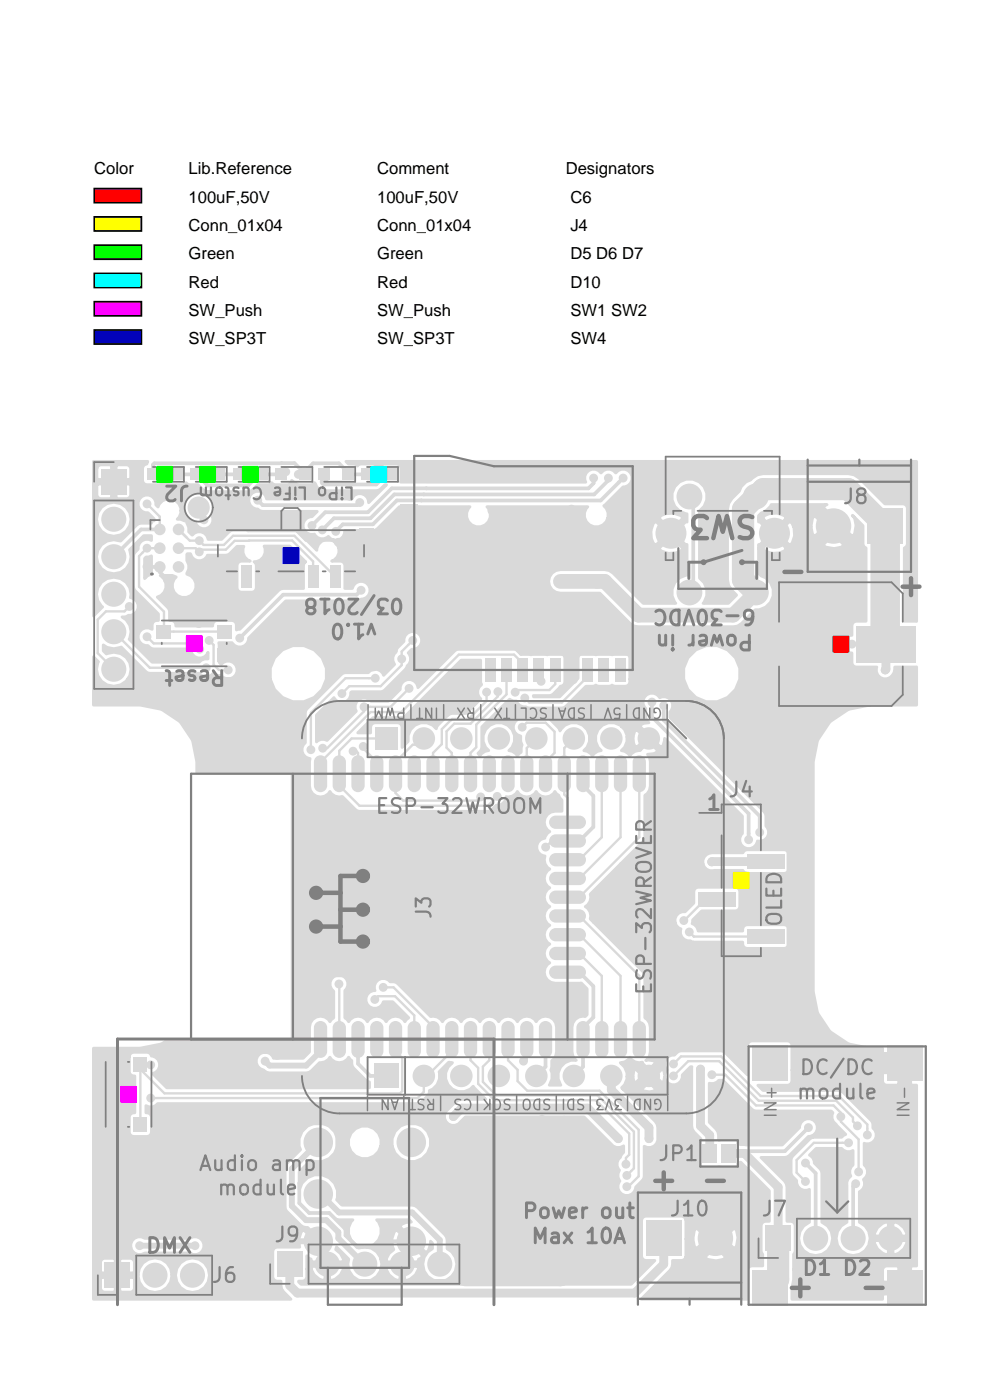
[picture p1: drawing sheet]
<svg xmlns="http://www.w3.org/2000/svg" width="210mm" height="297mm" viewBox="0 0 210 297" stroke-linecap="round" stroke-linejoin="round" font-family="sans-serif">
<defs><g id="words">
<g font-size="3.5">
<text x="20" y="37">Color</text>
<text x="40" y="37">Lib.Reference</text>
<text x="80" y="37">Comment</text>
<text x="120" y="37">Designators</text>
<text x="40" y="43">100uF,50V</text>
<text x="80" y="43">100uF,50V</text>
<text x="121" y="43">C6</text>
<text x="40" y="49">Conn_01x04</text>
<text x="80" y="49">Conn_01x04</text>
<text x="121" y="49">J4</text>
<text x="40" y="55">Green</text>
<text x="80" y="55">Green</text>
<text x="121" y="55">D5 D6 D7</text>
<text x="40" y="61">Red</text>
<text x="80" y="61">Red</text>
<text x="121" y="61">D10</text>
<text x="40" y="67">SW_Push</text>
<text x="80" y="67">SW_Push</text>
<text x="121" y="67">SW1 SW2</text>
<text x="40" y="73">SW_SP3T</text>
<text x="80" y="73">SW_SP3T</text>
<text x="121" y="73">SW4</text>
</g>
</g></defs>
<g fill="#d9d9d9">
<path d="M79.3 225.6h5.3v5.3h-5.3z" fill-rule="evenodd"/>
<path d="M79.6 154.3h4.7v4.7h-4.7z" fill-rule="evenodd"/>
<path d="M67.5 99.4h2.5v2.5h-2.5z" fill-rule="evenodd"/>
<path d="M72.5 99.4h2.5v2.5h-2.5z" fill-rule="evenodd"/>
<path d="M31.2 99.4h2.5v2.5h-2.5z" fill-rule="evenodd"/>
<path d="M36.2 99.4h2.5v2.5h-2.5z" fill-rule="evenodd"/>
<path d="M49.3 99.4h2.6v2.5h-2.6z" fill-rule="evenodd"/>
<path d="M54.4 99.4h2.5v2.5h-2.5z" fill-rule="evenodd"/>
<path d="M76.6 99.4h2.5v2.5h-2.5z" fill-rule="evenodd"/>
<path d="M81.6 99.4h2.5v2.5h-2.5z" fill-rule="evenodd"/>
<path d="M58.4 99.4h2.5v2.5h-2.5z" fill-rule="evenodd"/>
<path d="M63.4 99.4h2.5v2.5h-2.5z" fill-rule="evenodd"/>
<path d="M40.3 99.4h2.5v2.5h-2.5z" fill-rule="evenodd"/>
<path d="M45.3 99.4h2.5v2.5h-2.5z" fill-rule="evenodd"/>
<path d="M181.7 132.7h12.5v7.9h-12.5z" fill-rule="evenodd"/>
<path d="M162.6 132.7h12.5v7.9h-12.5z" fill-rule="evenodd"/>
<path d="M21.5 99.5h5.3v5.4h-5.3z" fill-rule="evenodd"/>
<path d="M133.4 107.1h3.8v6.8h-3.8z" fill-rule="evenodd"/>
<path d="M102.9 139.6h2.2v5h-2.2z" fill-rule="evenodd"/>
<path d="M106.3 139.6h2.2v5h-2.2z" fill-rule="evenodd"/>
<path d="M109.8 139.6h2.2v5h-2.2z" fill-rule="evenodd"/>
<path d="M113.2 139.6h2.2v5h-2.2z" fill-rule="evenodd"/>
<path d="M116.7 139.6h2.2v5h-2.2z" fill-rule="evenodd"/>
<path d="M120.1 139.6h2.2v5h-2.2z" fill-rule="evenodd"/>
<path d="M123.6 139.6h2.2v5h-2.2z" fill-rule="evenodd"/>
<path d="M127 139.6h2.2v5h-2.2z" fill-rule="evenodd"/>
<path d="M130.5 139.6h2.2v5h-2.2z" fill-rule="evenodd"/>
<path d="M133.4 138.4h3.8v4.4h-3.8z" fill-rule="evenodd"/>
<path d="M87.1 138.4h5v4.4h-5z" fill-rule="evenodd"/>
<path d="M84.9 107.1h3.8v6.8h-3.8z" fill-rule="evenodd"/>
<path d="M22.3 267.9h5.3v5.3h-5.3z" fill-rule="evenodd"/>
<path d="M162.4 260h5.3v5.4h-5.3z" fill-rule="evenodd"/>
<path d="M184 107.8h7.5v7.6h-7.5z" fill-rule="evenodd"/>
<path d="M137 258.9h7.6v7.6h-7.6z" fill-rule="evenodd"/>
<path d="M153 242.7h3v4h-3z" fill-rule="evenodd"/>
<path d="M149 242.7h3.1v4h-3.1z" fill-rule="evenodd"/>
<path d="M33.2 132.6h3.2v2.8h-3.2z" fill-rule="evenodd"/>
<path d="M33.2 137.6h3.2v2.8h-3.2z" fill-rule="evenodd"/>
<path d="M46.1 132.6h3.1v2.8h-3.1z" fill-rule="evenodd"/>
<path d="M46.1 137.6h3.1v2.8h-3.1z" fill-rule="evenodd"/>
<path d="M23.4 237h2.8v3.2h-2.8z" fill-rule="evenodd"/>
<path d="M28.4 237h2.8v3.2h-2.8z" fill-rule="evenodd"/>
<path d="M23.4 224.2h2.8v3.1h-2.8z" fill-rule="evenodd"/>
<path d="M28.4 224.2h2.8v3.1h-2.8z" fill-rule="evenodd"/>
<path d="M70 120h2.2v4.7h-2.2z" fill-rule="evenodd"/>
<path d="M65.3 120h2.2v4.7h-2.2z" fill-rule="evenodd"/>
<path d="M55.9 120h2.2v4.7h-2.2z" fill-rule="evenodd"/>
<path d="M51.2 120h2.2v4.7h-2.2z" fill-rule="evenodd"/>
<path d="M76.3 112.1h3.1v2.5h-3.1z" fill-rule="evenodd"/>
<path d="M44 112.1h3.2v2.5h-3.2z" fill-rule="evenodd"/>
<path d="M44 119h3.2v2.6h-3.2z" fill-rule="evenodd"/>
<path d="M76.3 119h3.1v2.6h-3.1z" fill-rule="evenodd"/>
<path d="M63.2 160.5a1.41 1.41 0 0 1 1.5-.1 1.41 1.41 0 0 1 .7 1.2v5a1.41 1.41 0 0 1-1.4 1.5 1.41 1.41 0 0 1-1.4-1.5v-5l.1-.4z" fill-rule="evenodd"/>
<path d="M67.2 160.5a1.41 1.41 0 0 1 1.4-.1 1.41 1.41 0 0 1 .8 1.2v5a1.41 1.41 0 0 1-1.4 1.5 1.41 1.41 0 0 1-1.4-1.5v-5l.1-.4z" fill-rule="evenodd"/>
<path d="M71.1 160.5a1.41 1.41 0 0 1 1.5-.1 1.41 1.41 0 0 1 .8 1.2v5a1.41 1.41 0 0 1-1.4 1.5 1.41 1.41 0 0 1-1.4-1.5v-5v-.4z" fill-rule="evenodd"/>
<path d="M75.1 160.5a1.41 1.41 0 0 1 1.5-.1 1.41 1.41 0 0 1 .8 1.2v5a1.41 1.41 0 0 1-1.5 1.5 1.41 1.41 0 0 1-1.4-1.5v-5l.1-.4z" fill-rule="evenodd"/>
<path d="M79.1 160.5a1.41 1.41 0 0 1 1.5-.1 1.41 1.41 0 0 1 .7 1.2v5a1.41 1.41 0 0 1-1.4 1.5 1.41 1.41 0 0 1-1.4-1.5v-5l.1-.4z" fill-rule="evenodd"/>
<path d="M83.1 160.5a1.41 1.41 0 0 1 1.4-.1 1.41 1.41 0 0 1 .8 1.2v5a1.41 1.41 0 0 1-1.4 1.5 1.41 1.41 0 0 1-1.4-1.5v-5l.1-.4z" fill-rule="evenodd"/>
<path d="M87 160.5a1.41 1.41 0 0 1 1.5-.1 1.41 1.41 0 0 1 .8 1.2v5a1.41 1.41 0 0 1-1.4 1.5 1.41 1.41 0 0 1-1.4-1.5v-5v-.4z" fill-rule="evenodd"/>
<path d="M91 160.5a1.41 1.41 0 0 1 1.5-.1 1.41 1.41 0 0 1 .8 1.2v5a1.41 1.41 0 0 1-1.4 1.5 1.41 1.41 0 0 1-1.5-1.5v-5l.1-.4z" fill-rule="evenodd"/>
<path d="M95 160.5a1.41 1.41 0 0 1 1.5-.1 1.41 1.41 0 0 1 .7 1.2v5a1.41 1.41 0 0 1-1.4 1.5 1.41 1.41 0 0 1-1.4-1.5v-5l.1-.4z" fill-rule="evenodd"/>
<path d="M99 160.5a1.41 1.41 0 0 1 1.4-.1 1.41 1.41 0 0 1 .8 1.2v5a1.41 1.41 0 0 1-1.4 1.5 1.41 1.41 0 0 1-1.4-1.5v-5l.1-.4z" fill-rule="evenodd"/>
<path d="M103 160.5a1.41 1.41 0 0 1 1.4-.1 1.41 1.41 0 0 1 .8 1.2v5a1.41 1.41 0 0 1-1.4 1.5 1.41 1.41 0 0 1-1.4-1.5v-5v-.4z" fill-rule="evenodd"/>
<path d="M106.9 160.5a1.41 1.41 0 0 1 1.5-.1 1.41 1.41 0 0 1 .8 1.2v5a1.41 1.41 0 0 1-1.4 1.5 1.41 1.41 0 0 1-1.4-1.5v-5v-.4z" fill-rule="evenodd"/>
<path d="M110.9 160.5a1.41 1.41 0 0 1 1.5-.1 1.41 1.41 0 0 1 .8 1.2v5a1.41 1.41 0 0 1-1.5 1.5 1.41 1.41 0 0 1-1.4-1.5v-5l.1-.4z" fill-rule="evenodd"/>
<path d="M114.9 160.5a1.41 1.41 0 0 1 1.5-.1 1.41 1.41 0 0 1 .7 1.2v5a1.41 1.41 0 0 1-1.4 1.5 1.41 1.41 0 0 1-1.4-1.5v-5l.1-.4z" fill-rule="evenodd"/>
<path d="M116.7 173.6l.7-.5 .5-.1h5a1.41 1.41 0 0 1 1.4 1.4 1.41 1.41 0 0 1-1.4 1.4h-5a1.41 1.41 0 0 1-1.3-.7 1.41 1.41 0 0 1 .1-1.5z" fill-rule="evenodd"/>
<path d="M116.7 177.6l.7-.5 .5-.1h5a1.41 1.41 0 0 1 1.4 1.4 1.41 1.41 0 0 1-1.4 1.4h-5a1.41 1.41 0 0 1-1.3-.8 1.41 1.41 0 0 1 .1-1.4z" fill-rule="evenodd"/>
<path d="M117 181.2l.9-.2h5a1.41 1.41 0 0 1 1.4 1.4 1.41 1.41 0 0 1-1.4 1.4h-5a1.41 1.41 0 0 1-1.4-1 1.41 1.41 0 0 1 .5-1.6z" fill-rule="evenodd"/>
<path d="M116.7 185.5l.7-.5h.5h5a1.41 1.41 0 0 1 1.4 1.4 1.41 1.41 0 0 1-1.4 1.4h-5a1.41 1.41 0 0 1-1.3-.8 1.41 1.41 0 0 1 .1-1.5z" fill-rule="evenodd"/>
<path d="M117 189.2l.9-.3h5a1.41 1.41 0 0 1 1.4 1.4 1.41 1.41 0 0 1-1.4 1.4h-5a1.41 1.41 0 0 1-1.4-.9 1.41 1.41 0 0 1 .5-1.6z" fill-rule="evenodd"/>
<path d="M117 193.2l.9-.3h5a1.41 1.41 0 0 1 1.4 1.4 1.41 1.41 0 0 1-1.4 1.4h-5a1.41 1.41 0 0 1-1.4-.9 1.41 1.41 0 0 1 .5-1.6z" fill-rule="evenodd"/>
<path d="M117 197.2l.9-.3h5a1.41 1.41 0 0 1 1.4 1.4 1.41 1.41 0 0 1-1.4 1.4h-5a1.41 1.41 0 0 1-1.4-1 1.41 1.41 0 0 1 .5-1.5z" fill-rule="evenodd"/>
<path d="M117 201.1l.9-.2h5a1.41 1.41 0 0 1 1.4 1.4 1.41 1.41 0 0 1-1.4 1.4h-5a1.41 1.41 0 0 1-1.4-1 1.41 1.41 0 0 1 .5-1.6z" fill-rule="evenodd"/>
<path d="M116.7 205.4l.7-.5 .5-.1h5a1.41 1.41 0 0 1 1.4 1.4 1.41 1.41 0 0 1-1.4 1.5h-5a1.41 1.41 0 0 1-1.3-.8 1.41 1.41 0 0 1 .1-1.5z" fill-rule="evenodd"/>
<path d="M116.7 209.4l.7-.5 .5-.1h5a1.41 1.41 0 0 1 1.4 1.4 1.41 1.41 0 0 1-1.4 1.4h-5a1.41 1.41 0 0 1-1.3-.7 1.41 1.41 0 0 1 .1-1.5z" fill-rule="evenodd"/>
<path d="M114.9 216.9a1.41 1.41 0 0 1 1.5-.1 1.41 1.41 0 0 1 .7 1.2v5a1.41 1.41 0 0 1-1.4 1.4 1.41 1.41 0 0 1-1.4-1.4v-5l.1-.4z" fill-rule="evenodd"/>
<path d="M110.9 216.9a1.41 1.41 0 0 1 1.5-.1 1.41 1.41 0 0 1 .8 1.2v5a1.41 1.41 0 0 1-1.5 1.4 1.41 1.41 0 0 1-1.4-1.4v-5l.1-.4z" fill-rule="evenodd"/>
<path d="M106.9 216.9a1.41 1.41 0 0 1 1.5-.1 1.41 1.41 0 0 1 .8 1.2v5a1.41 1.41 0 0 1-1.4 1.4 1.41 1.41 0 0 1-1.4-1.4v-5v-.4z" fill-rule="evenodd"/>
<path d="M103 216.9a1.41 1.41 0 0 1 1.4-.1 1.41 1.41 0 0 1 .8 1.2v5a1.41 1.41 0 0 1-1.4 1.4 1.41 1.41 0 0 1-1.4-1.4v-5v-.4z" fill-rule="evenodd"/>
<path d="M98.7 217.2a1.41 1.41 0 0 1 1.5-.5 1.41 1.41 0 0 1 1 1.3v5a1.41 1.41 0 0 1-1.4 1.4 1.41 1.41 0 0 1-1.4-1.4v-5z" fill-rule="evenodd"/>
<path d="M95 216.9a1.41 1.41 0 0 1 1.5-.1 1.41 1.41 0 0 1 .7 1.2v5a1.41 1.41 0 0 1-1.4 1.4 1.41 1.41 0 0 1-1.4-1.4v-5l.1-.4z" fill-rule="evenodd"/>
<path d="M91 216.9a1.41 1.41 0 0 1 1.5-.1 1.41 1.41 0 0 1 .8 1.2v5a1.41 1.41 0 0 1-1.4 1.4 1.41 1.41 0 0 1-1.5-1.4v-5l.1-.4z" fill-rule="evenodd"/>
<path d="M87 216.9a1.41 1.41 0 0 1 1.5-.1 1.41 1.41 0 0 1 .8 1.2v5a1.41 1.41 0 0 1-1.4 1.4 1.41 1.41 0 0 1-1.4-1.4v-5v-.4z" fill-rule="evenodd"/>
<path d="M83.1 216.9a1.41 1.41 0 0 1 1.4-.1 1.41 1.41 0 0 1 .8 1.2v5a1.41 1.41 0 0 1-1.4 1.4 1.41 1.41 0 0 1-1.4-1.4v-5l.1-.4z" fill-rule="evenodd"/>
<path d="M79.1 216.9a1.41 1.41 0 0 1 1.5-.1 1.41 1.41 0 0 1 .7 1.2v5a1.41 1.41 0 0 1-1.4 1.4 1.41 1.41 0 0 1-1.4-1.4v-5l.1-.4z" fill-rule="evenodd"/>
<path d="M74.8 217.2a1.41 1.41 0 0 1 1.6-.5 1.41 1.41 0 0 1 1 1.3v5a1.41 1.41 0 0 1-1.5 1.4 1.41 1.41 0 0 1-1.4-1.4v-5z" fill-rule="evenodd"/>
<path d="M71.1 216.9a1.41 1.41 0 0 1 1.5-.1 1.41 1.41 0 0 1 .8 1.2v5a1.41 1.41 0 0 1-1.4 1.4 1.41 1.41 0 0 1-1.4-1.4v-5v-.4z" fill-rule="evenodd"/>
<path d="M67.2 216.9a1.41 1.41 0 0 1 1.4-.1 1.41 1.41 0 0 1 .8 1.2v5a1.41 1.41 0 0 1-1.4 1.4 1.41 1.41 0 0 1-1.4-1.4v-5l.1-.4z" fill-rule="evenodd"/>
<path d="M63.2 216.9a1.41 1.41 0 0 1 1.5-.1 1.41 1.41 0 0 1 .7 1.2v5a1.41 1.41 0 0 1-1.4 1.4 1.41 1.41 0 0 1-1.4-1.4v-5l.1-.4z" fill-rule="evenodd"/>
<path d="M78.7 183.9h18.8v18.8h-18.8z" fill-rule="evenodd"/>
<path d="M118.6 217.2a1.41 1.41 0 0 1 1.5-.5 1.41 1.41 0 0 1 1 1.3v5a1.41 1.41 0 0 1-1.4 1.4 1.41 1.41 0 0 1-1.4-1.4v-5z" fill-rule="evenodd"/>
<path d="M122.8 216.9a1.41 1.41 0 0 1 1.5-.1 1.41 1.41 0 0 1 .8 1.2v5a1.41 1.41 0 0 1-1.4 1.4 1.41 1.41 0 0 1-1.4-1.4v-5v-.4z" fill-rule="evenodd"/>
<path d="M126.8 216.9a1.41 1.41 0 0 1 1.5-.1 1.41 1.41 0 0 1 .8 1.2v5a1.41 1.41 0 0 1-1.4 1.4 1.41 1.41 0 0 1-1.5-1.4v-5l.1-.4z" fill-rule="evenodd"/>
<path d="M130.8 216.9a1.41 1.41 0 0 1 1.5-.1 1.41 1.41 0 0 1 .7 1.2v5a1.41 1.41 0 0 1-1.4 1.4 1.41 1.41 0 0 1-1.4-1.4v-5l.1-.4z" fill-rule="evenodd"/>
<path d="M134.8 216.9a1.41 1.41 0 0 1 1.4-.1 1.41 1.41 0 0 1 .8 1.2v5a1.41 1.41 0 0 1-1.4 1.4 1.41 1.41 0 0 1-1.4-1.4v-5l.1-.4z" fill-rule="evenodd"/>
<path d="M134.8 160.5a1.41 1.41 0 0 1 1.4-.1 1.41 1.41 0 0 1 .8 1.2v5a1.41 1.41 0 0 1-1.4 1.5 1.41 1.41 0 0 1-1.4-1.5v-5l.1-.4z" fill-rule="evenodd"/>
<path d="M130.8 160.5a1.41 1.41 0 0 1 1.5-.1 1.41 1.41 0 0 1 .7 1.2v5a1.41 1.41 0 0 1-1.4 1.5 1.41 1.41 0 0 1-1.4-1.5v-5l.1-.4z" fill-rule="evenodd"/>
<path d="M126.8 160.5a1.41 1.41 0 0 1 1.5-.1 1.41 1.41 0 0 1 .8 1.2v5a1.41 1.41 0 0 1-1.4 1.5 1.41 1.41 0 0 1-1.5-1.5v-5l.1-.4z" fill-rule="evenodd"/>
<path d="M122.8 160.5a1.41 1.41 0 0 1 1.5-.1 1.41 1.41 0 0 1 .8 1.2v5a1.41 1.41 0 0 1-1.4 1.5 1.41 1.41 0 0 1-1.4-1.5v-5v-.4z" fill-rule="evenodd"/>
<path d="M118.9 160.5a1.41 1.41 0 0 1 1.4-.1 1.41 1.41 0 0 1 .8 1.2v5a1.41 1.41 0 0 1-1.4 1.5 1.41 1.41 0 0 1-1.4-1.5v-5l.1-.4z" fill-rule="evenodd"/>
<path d="M188.1 221.8h7.6v7.5h-7.6z" fill-rule="evenodd"/>
<path d="M159.5 221.8h7.5v7.5h-7.5z" fill-rule="evenodd"/>
<path d="M188.1 269.5h7.6v7.5h-7.6z" fill-rule="evenodd"/>
<path d="M159.5 269.5h7.5v7.5h-7.5z" fill-rule="evenodd"/>
<path d="M58.8 265.5h5.3v5.3h-5.3z" fill-rule="evenodd"/>
<path d="M148.1 173.3h7.9v3.1h-7.9z" fill-rule="evenodd"/>
<path d="M148.1 189.2h7.9v3.1h-7.9z" fill-rule="evenodd"/>
<path d="M158.5 181.2h7.8v3.1h-7.8z" fill-rule="evenodd"/>
<path d="M158.5 197.1h7.8v3.2h-7.8z" fill-rule="evenodd"/>
<circle cx="89.9" cy="228.3" r="2.39"/>
<circle cx="97.9" cy="228.3" r="2.39"/>
<circle cx="105.8" cy="228.3" r="2.39"/>
<circle cx="113.8" cy="228.3" r="2.39"/>
<circle cx="121.7" cy="228.3" r="2.39"/>
<circle cx="129.7" cy="228.3" r="2.39"/>
<circle cx="137.6" cy="228.3" r="2.39"/>
<circle cx="137.6" cy="156.7" r="2.39"/>
<circle cx="129.7" cy="156.7" r="2.39"/>
<circle cx="121.7" cy="156.7" r="2.39"/>
<circle cx="113.8" cy="156.7" r="2.39"/>
<circle cx="105.8" cy="156.7" r="2.39"/>
<circle cx="97.9" cy="156.7" r="2.39"/>
<circle cx="89.9" cy="156.7" r="2.39"/>
<circle cx="24.1" cy="110.2" r="2.66"/>
<circle cx="24.1" cy="118.1" r="2.66"/>
<circle cx="24.1" cy="126.1" r="2.66"/>
<circle cx="24.1" cy="134" r="2.66"/>
<circle cx="24.1" cy="142" r="2.66"/>
<circle cx="32.9" cy="270.5" r="2.66"/>
<circle cx="40.8" cy="270.5" r="2.66"/>
<circle cx="173" cy="262.7" r="2.66"/>
<circle cx="181" cy="262.7" r="2.66"/>
<circle cx="188.9" cy="262.7" r="2.66"/>
<circle cx="176.8" cy="111.6" r="3.8"/>
<circle cx="151.8" cy="262.7" r="3.8"/>
<circle cx="67.5" cy="263.3" r="3.1"/>
<circle cx="87.2" cy="263.3" r="3.1"/>
<circle cx="67.5" cy="253.3" r="3.1"/>
<circle cx="67.5" cy="242.3" r="3.1"/>
<circle cx="87.2" cy="242.3" r="3.1"/>
<circle cx="33.9" cy="112.3" r="1.23"/>
<circle cx="37.9" cy="112.3" r="1.23"/>
<circle cx="33.9" cy="116.3" r="1.23"/>
<circle cx="37.9" cy="116.3" r="1.23"/>
<circle cx="33.9" cy="120.3" r="1.23"/>
<circle cx="37.9" cy="120.3" r="1.23"/>
<circle cx="164.3" cy="113.1" r="3.3"/>
<circle cx="160.3" cy="105.3" r="2.74"/>
<circle cx="146.2" cy="105.3" r="2.74"/>
<circle cx="142.3" cy="113.1" r="3.3"/>
<circle cx="146.2" cy="125.7" r="2.74"/>
<circle cx="160.3" cy="125.7" r="2.74"/>
<circle cx="69.4" cy="268.2" r="2.66"/>
<circle cx="77.4" cy="268.2" r="2.66"/>
<circle cx="85.3" cy="268.2" r="2.66"/>
<circle cx="93.3" cy="268.2" r="2.66"/>
<circle cx="42.1" cy="107.7" r="2.35"/>
<circle cx="93.8" cy="231.4" r=".94"/>
<circle cx="27.3" cy="231.4" r=".94"/>
<circle cx="104.4" cy="108.4" r=".94"/>
<circle cx="80.7" cy="121.5" r=".94"/>
<circle cx="71.8" cy="115" r=".94"/>
<circle cx="152.1" cy="124.9" r=".94"/>
<circle cx="121.2" cy="108" r=".94"/>
<circle cx="135.5" cy="108.4" r=".94"/>
<circle cx="143.3" cy="152.2" r=".94"/>
<circle cx="148.3" cy="157.2" r=".94"/>
<circle cx="147.1" cy="170.3" r=".94"/>
<circle cx="142" cy="164.7" r=".94"/>
<circle cx="182.8" cy="230.4" r=".94"/>
<circle cx="175.2" cy="230.4" r=".94"/>
<circle cx="168.4" cy="230.4" r=".94"/>
<circle cx="82.9" cy="252.5" r=".94"/>
<circle cx="132.2" cy="269.7" r=".94"/>
<circle cx="137.7" cy="175" r=".94"/>
<circle cx="139.2" cy="192.2" r=".94"/>
<circle cx="139.2" cy="211" r=".94"/>
<circle cx="76.6" cy="211" r=".94"/>
<circle cx="76.6" cy="192.2" r=".94"/>
<circle cx="76.6" cy="173.4" r=".94"/>
<circle cx="64.1" cy="173.4" r=".94"/>
<circle cx="64.1" cy="192.2" r=".94"/>
<circle cx="64.1" cy="211" r=".94"/>
<circle cx="93.8" cy="211" r=".94"/>
<circle cx="93.8" cy="173.4" r=".94"/>
<circle cx="112.6" cy="173.4" r=".94"/>
<circle cx="112.6" cy="192.2" r=".94"/>
<circle cx="112.6" cy="211" r=".94"/>
<circle cx="138.6" cy="235.8" r=".94"/>
<circle cx="117.9" cy="152.2" r=".94"/>
<circle cx="93.2" cy="148.2" r=".94"/>
<circle cx="58.8" cy="223.9" r=".94"/>
<circle cx="63.1" cy="150.9" r=".94"/>
<circle cx="71.6" cy="151.8" r=".94"/>
<circle cx="79.2" cy="141.5" r=".94"/>
<circle cx="81.4" cy="147.6" r=".94"/>
<circle cx="168.2" cy="131.2" r=".94"/>
<circle cx="161.1" cy="134.3" r=".94"/>
<circle cx="161.1" cy="140.6" r=".94"/>
<circle cx="127.2" cy="119.9" r=".94"/>
<circle cx="63.1" cy="123.7" r=".94"/>
<circle cx="58.4" cy="122.4" r=".94"/>
<circle cx="42.2" cy="132.3" r=".94"/>
<circle cx="47.5" cy="124.9" r=".94"/>
<circle cx="46.1" cy="106" r=".94"/>
<circle cx="35.6" cy="123" r=".94"/>
<circle cx="31.2" cy="120.2" r=".94"/>
<circle cx="98.8" cy="270.5" r=".94"/>
<circle cx="133.9" cy="265.3" r=".94"/>
<circle cx="103.2" cy="271.3" r=".94"/>
<circle cx="31.2" cy="138.2" r=".94"/>
<circle cx="48.4" cy="223.9" r=".94"/>
<circle cx="119.7" cy="237.6" r=".94"/>
<circle cx="115" cy="237.5" r=".94"/>
<circle cx="121.6" cy="144.2" r=".94"/>
<circle cx="33.5" cy="146.8" r=".94"/>
<circle cx="61.7" cy="161.7" r=".94"/>
<circle cx="56.2" cy="135.9" r=".94"/>
<circle cx="107.9" cy="267.4" r=".94"/>
<circle cx="122" cy="267.4" r=".94"/>
<circle cx="40.1" cy="254.1" r=".94"/>
<circle cx="24.1" cy="265" r=".94"/>
<circle cx="74.2" cy="105.3" r=".94"/>
<circle cx="120.4" cy="214.9" r=".94"/>
<circle cx="118.1" cy="225.9" r=".94"/>
<circle cx="121.2" cy="138.2" r=".94"/>
<circle cx="101.6" cy="123.3" r=".94"/>
<circle cx="105.6" cy="127.3" r=".94"/>
<circle cx="105.6" cy="133.5" r=".94"/>
<circle cx="122.8" cy="135.9" r=".94"/>
<circle cx="115" cy="135.9" r=".94"/>
<circle cx="115.7" cy="113.9" r=".94"/>
<circle cx="57" cy="261.9" r=".94"/>
<circle cx="72.7" cy="254.9" r=".94"/>
<circle cx="68" cy="247.8" r=".94"/>
<circle cx="94.5" cy="250.8" r=".94"/>
<circle cx="96.1" cy="240.6" r=".94"/>
<circle cx="99.2" cy="265.7" r=".94"/>
<circle cx="107" cy="239.1" r=".94"/>
<circle cx="120.3" cy="246.1" r=".94"/>
<circle cx="120.3" cy="253.9" r=".94"/>
<circle cx="120.3" cy="260.2" r=".94"/>
<circle cx="71.9" cy="208.7" r=".94"/>
<circle cx="65.9" cy="159" r=".94"/>
<circle cx="79.6" cy="143.9" r=".94"/>
<circle cx="76.3" cy="106.6" r=".94"/>
<circle cx="178.4" cy="236.9" r=".94"/>
<circle cx="72.5" cy="147.1" r=".94"/>
<circle cx="114.8" cy="144.5" r=".94"/>
<circle cx="85.2" cy="139.8" r=".94"/>
<circle cx="87.6" cy="135.9" r=".94"/>
<circle cx="54.7" cy="106.1" r=".94"/>
<circle cx="151" cy="182.8" r=".94"/>
<circle cx="151" cy="228" r=".94"/>
<circle cx="182.1" cy="248.6" r=".94"/>
<circle cx="137.7" cy="241.6" r=".94"/>
<circle cx="131.1" cy="241.6" r=".94"/>
<circle cx="50.9" cy="135.4" r=".94"/>
<circle cx="76.6" cy="125.2" r=".94"/>
<circle cx="29.6" cy="264.3" r=".94"/>
<circle cx="41.4" cy="264.3" r=".94"/>
<circle cx="56.2" cy="225.1" r=".94"/>
<circle cx="96.2" cy="236.9" r=".94"/>
<circle cx="31.2" cy="106.9" r=".94"/>
<circle cx="180.7" cy="136.6" r=".94"/>
<circle cx="187.8" cy="142.1" r=".94"/>
<circle cx="118.9" cy="123.3" r=".94"/>
<circle cx="126.7" cy="123.3" r=".94"/>
<circle cx="187.9" cy="136.6" r=".94"/>
<circle cx="132.2" cy="101.4" r=".94"/>
<circle cx="71.2" cy="112.7" r=".94"/>
<circle cx="31.2" cy="116.3" r=".94"/>
<circle cx="129" cy="101.4" r=".94"/>
<circle cx="68.4" cy="112.4" r=".94"/>
<circle cx="125.9" cy="101.4" r=".94"/>
<circle cx="66.2" cy="111.5" r=".94"/>
<circle cx="42.4" cy="137.7" r=".94"/>
<circle cx="31.2" cy="135.1" r=".94"/>
<circle cx="74.9" cy="159.4" r=".94"/>
<circle cx="43.7" cy="141.7" r=".94"/>
<circle cx="27.4" cy="128.7" r=".94"/>
<circle cx="43.3" cy="110.3" r=".94"/>
<circle cx="184" cy="240.8" r=".94"/>
<circle cx="142.9" cy="225.7" r=".94"/>
<circle cx="102" cy="169.1" r=".94"/>
<circle cx="115.7" cy="179.7" r=".94"/>
<circle cx="111" cy="225.1" r=".94"/>
<circle cx="148.6" cy="226.8" r=".94"/>
<circle cx="146.2" cy="197.7" r=".94"/>
<circle cx="145.1" cy="195.3" r=".94"/>
<circle cx="81.3" cy="209.5" r=".94"/>
<circle cx="79.5" cy="212" r=".94"/>
<circle cx="32" cy="232.9" r=".94"/>
<circle cx="180" cy="242.4" r=".94"/>
<circle cx="181.9" cy="238.8" r=".94"/>
<circle cx="142.9" cy="228.3" r=".94"/>
<circle cx="105.5" cy="168.9" r=".94"/>
<circle cx="170.8" cy="250.6" r=".94"/>
<circle cx="109.3" cy="146.8" r=".94"/>
<circle cx="105.6" cy="146.7" r=".94"/>
<circle cx="111.3" cy="148.1" r=".94"/>
<circle cx="103.2" cy="146.8" r=".94"/>
<circle cx="170.9" cy="246.7" r=".94"/>
<circle cx="181.5" cy="251.1" r=".94"/>
<circle cx="171.5" cy="239.2" r=".94"/>
<circle cx="42.3" cy="114.7" r=".94"/>
<circle cx="42.3" cy="117.1" r=".94"/>
<circle cx="68.5" cy="158.7" r=".94"/>
<circle cx="77.2" cy="150" r=".94"/>
<circle cx="110.8" cy="154.3" r=".94"/>
<circle cx="86.8" cy="146" r=".94"/>
<circle cx="161.1" cy="176.6" r=".94"/>
<circle cx="140.8" cy="149.7" r=".94"/>
<circle cx="77.1" cy="158.4" r=".94"/>
<circle cx="44.4" cy="135.9" r=".94"/>
<circle cx="48.4" cy="142.1" r=".94"/>
<circle cx="138.3" cy="148.9" r=".94"/>
<circle cx="158.8" cy="178.1" r=".94"/>
<circle cx="32" cy="225.9" r=".94"/>
<circle cx="133" cy="249.4" r=".94"/>
<circle cx="132.8" cy="247" r=".94"/>
<circle cx="133" cy="251.7" r=".94"/>
<circle cx="60.6" cy="100.1" r=".94"/>
<circle cx="68.8" cy="102.2" r=".94"/>
<circle cx="63.3" cy="100.6" r=".94"/>
<circle cx="52.3" cy="100.6" r=".94"/>
</g>
<g fill="none" stroke="#d9d9d9" stroke-width=".5">
<path d="M31.2 106.9l2.7 2.7v2.7M33.9 116.3h-2.7l-1.7 1.7v6.5l5.3 5.3v4.2h12.8M37.9 112.3l2.4 2.4h2l.9 .9h4.3l1.9-1.9h13l7.9 7.9v.2h.3l.5 .5M37.9 116.3h3.6l.8 .8 .5-.5h5.1l1.9-1.9h12.2l4.4 4.4v3.2M24.1 134l7.7 7.7h11.9M27.4 128.7l-1 1h-3.9l-1.8 1.8v7.1l3.4 3.4M31.2 135.1l1.4 1.4h8.5l1.3 1.2M34.8 139h1.2M44.4 135.9l.9 .9v4.2l1.1 1.1h2M56.2 135.9l-3.1 3.1h-5.5M58.4 122.4h3.5l1.2 1.3M87.6 135.9l-2.4 2.3v2.9l-4.5 4.5h-6.6l-1.6 1.5"/>
<path d="M74.9 159.4h.7l.3 .3v4.4M77.1 158.4v.4l2.8 2.8v2.5M79.4 140.6l-.2 .2v.7M79.6 143.9h-6.3l-7.4 7.3v7.8M81.9 156.7h-7.3l-2.6 2.6v7.3l4.3 4.3h27.2l2-1.9M86.8 146l-3.9 4h-5.7v.9l-7.8 7.8h-.9M88.8 140.6h.8M89.3 140.6l-7.1 7-6.5 .2-4.1 4M89.9 156.7l-1.3 1.3h-1l-3.7 3.6v6.6l1.6 1.6h15.7l.8-.7M103.2 146.8v1.9l-3.8 3.8h-3.5l-2.2 2.2v3.2l-1.8 1.8v4.4M105.6 146.7v1l-5.8 5.8h-3.4l-1.7 1.7v3.4l1.1 1.1v4.4M107.4 142.1v5.2l-6.4 6.4v4.8l-1.2 1.2v4.4"/>
<path d="M110.8 154.3l.9-1h4l1.9 1.9v4.5l-1.9 1.9v2.5M110.9 142.1v-1.4l-1.9-1.8h-11.7l-12.2 12.2h-6.5l-10.6 10.6v2.4M113.8 156.7l-2.1 2v5.4M117.8 142.1v3l-1.3 1.3h-6.8l-.4 .4M121.7 156.7l-2 2v9.9l.7 .6v5.2M124.7 142.1v1.4l-5.5 5.5h-6.9l-1-.9M143.3 152.2l5 5M76.6 173.4h-12.5v18.8M93.8 173.4v37.6l-3.9-3.9h-21.9l-3.9 3.9M112.6 173.4v18.8M120.4 178.4h-3.4l-1.3 1.3M127.7 164.1v13.5l-4.8 4.8h-2.5"/>
<path d="M131.6 164.1v13.5l-8.7 8.8h-2.5M135.6 164.1v13.5l-12.7 12.7h-2.5M142 164.7l-4.3 4.4v5.9M76.6 192.2v18.8M120.4 198.3h2.5l8.7 8.7v13.5M120.4 194.3h2.5l12.7 12.7v13.5M139.2 192.2v18.8M146.2 197.7l1 1h15.2M152.1 190.7h-2.4l-4.6 4.6M71.9 208.7l.1 11.8M79.5 212l.7-.7h3.6l4.1 4.1v5.1M81.3 209.5h2.2l8.4 8.3v2.7"/>
<path d="M120.4 210.2h-7l-.8 .8M120.4 202.3h2.5l4.8 4.7v13.5M24.8 225.7v3.2l2.5 2.5-2.5 2.5v4.7M29.8 225.7l.1 .2h2.1M29.8 225.7v12.9M83.9 223l1.4 1.4v7.1l-.4 .4h-50l-5.3-5.2v-1h.2M93.8 231.4l-2.2 2.2v2.5l4.5 4.5M95.8 220.5v2.5l-5.2 5.3h-.7v3.3l-1.3 1.3h-56.6M99.8 220.5v4.4l1.6 1.6v3.4l3.5 3.5h21.5l7.1 7.1v4.5l-.7 .6v1.4M103.8 220.5v4.4l-1.4 1.4v3.2l2.9 2.9h21.5l7.7 7.7v7.8l-1.5 1.5M107.8 220.5v4.4l2 2.1v2.3l2 2.1h15.4l8.3 8.3v9.8l-2.2 2.2h-.3M111.7 220.5v4.4l-.1 .2h-.6"/>
<path d="M142.9 225.7l1.6-1.6h8.5l8.4 8.4h16.5l6.1 6.1v2.2M142.9 228.3l3.1-3.2h6.5l8.4 8.4h16.5l3.5 3.6v.8l1 .9M151 228h2.8l6.6 6.5h16.4l1.6 1.6v1.9l3.7 3.7v6.9M175.2 230.4h7.6M191.9 225.5h-18.6l-4.9 4.9M180 242.4h-7.4l-3.6 3.7v2.7l1.8 1.8"/>
</g>
<g fill="none" stroke="#d9d9d9" stroke-width=".78">
<path d="M59.7 98.3h.1M64.1 99.9l-1.6-1.6h-29.7l-.4 .3v2M24.1 102.2h3.5l2.2 2.2h14.7l8.1 8.1h10.3l2 2h5.8l1 1h14.3l.8-.8v-4.2M33.9 112.3h-4l-5.8 5.8M42.1 107.7v1.5l1.2 1.1M46.5 100.6h5.8M54.7 106.1l1 1.1h20.1l.5-.6M60.6 100.1l-.5 .5h-4.5v-.6l-3 3h-8.6l-2.5-2.5v.1h-4.1M63.3 100.6h1.4v-.6l1.7-1.7h5.5l1.9 1.9v.4h4M68.8 100.6l.1 2.2h10.9l2.2-2.2h.9M89.4 106.2h.1M89.9 104.9h.1"/>
<path d="M90.4 103.6h.1M104.4 108.4l5.6 5.5h5.7M125.9 101.4v1.1l-1.1 1.1h-41.7l-5.1 5.1h-9l-2.8 2.8M129 101.4h-.1v.6l-2.9 2.9h-42.4l-5 5.1h-7.8l-2.4 2.4M132.2 101.4l-4.8 4.8h-43.2l-5.1 5h-6.4l-1.5 1.5M146.2 105.3l.9 .8v18.8l-.9 .8M160.3 105.3l-.7 .8v18.8l.7 .8M31.2 138.2l.8 .8h2.8M31.2 120.2l2.7 .1v1.1l1.7 1.6M57 122.3l1.4 .1M76.6 125.2l-.9 1h-15.6l-9.2 9.2M121.2 138.2v3.9l.4 .4v1.7"/>
<path d="M89.6 140.6h3.3l3-3h13.5l1.1 1.1h23.3l1.5 1.6v.3M114.3 142.1l.5 .5v1.9M138.3 148.9v3.2l20.5 20.5v5.5M140.8 149.7v3.1l20.3 20.3v3.5M123.7 164.1v2.5l2.2 2.2v6.6l-3 3h-2.5M120.4 206.2h2.5l3 3v6.6l-2.2 2.2M120.4 214.9l-.7 .8v8.6l-1.6 1.6M75.9 220.5v5.2l2.6 2.6h3.4M83.9 220.5v2.5M105.8 228.3h.7M107 239.1h6.3l7 7v14.1M111.7 220.5v2.5"/>
<path d="M115.7 220.5v5.8l-1.9 2M123.7 220.5v5.8l-2 2M171.5 239.2l-5 5h-11.5l-.5 .5M68 247.8h-1.3l-3.2 3.2v4.2l2.1 2.1h4.3l3.4 3.5v1.3l2.4 2.4h5.9l1.2-1.2h4.4M170.9 246.7l2.1 2.2v13.8M181.5 251.1l-.5 .5v11.1"/>
</g>
<g fill="none" stroke="#d9d9d9" stroke-width="1.3">
<path d="M115.7 113.9h5.5l6 6M135.5 108.4v2l-.2 .1M61.7 161.7l2.3 2.4M64 220.5l-1.5 1.5h-2.6l-1.1 1v.9l-.9-.9h-8.6l-.9 .9M68 220.5v2.5l-3 3.1h-7.8l-1-1M107 239.1h-9.3l-8 7.9h-4.1l-3.5-3.5v-2.7l2.7-2.7h8.8l2.5 2.5M67.5 242.3l-5.6 5.6v7.9l3 3h4.3l2.6 2.6v1.3l5.6 5.5M67.5 253.3h.5l3.9 3.9h15.5l5.9 5.9v5.1M68 247.8h1.3M69.3 247.8l2.5-2.4v-5.1l-2.2-2.2h-4.1l-5.3 5.3v17l2.9 2.9h4.4M69.3 247.8l3.4 3.4v3.7h15.7l10.8 10.8v2.2l-4.1 4.1M29.6 264.3h11.8"/>
<path d="M85.3 272h.1M85.3 268.2v3.8M120.3 260.2l-11.8 11.8h-38.8l-.2 .1-.1-.1v-3.8"/>
</g>
<path d="M115.7 113.9v7.2l-.6 .7v13.9l-.1 .2M165.1 136.6l-4 4M168.2 131.2l.6 .6v4.8h-5.3l-2.4-2.3M187.9 136.6v5.4l-.1 .1M162.4 182.8h-11.4M96.2 236.9l1.7-1.8h26.8l6.4 6.5M129.7 228.3v2.9l8 8v2.4M148.6 226.8v12.1l1.9 1.9v3.9M154.5 244.7h3.4l7.2 7.1v10.9M107.9 267.4h-.8l-3.9 3.9M140.8 262.7v5.5l-6.1 6.1h-71.6l-1.6-1.6v-4.5" fill="none" stroke="#d9d9d9" stroke-width="1.9"/>
<path d="M118.9 123.3h9.4l7.1 7.2h20.1l4.8-4.8M122.8 135.9l1.6-1.6h40.7l2.3 2.3h1.4" fill="none" stroke="#d9d9d9" stroke-width="3.1"/>
<path d="M187.8 111.6l-7.9-7.8h-18l-4.3 4.3v14.8l2.7 2.8M168.8 136.6v.7l.4 .4v79.8l8 8h14.7M151.8 262.7v-5.3l-1.8-1.7h-16.3l-14.8 14.8h-20.1M165.1 262.7v8.8l-1.8 1.8" fill="none" stroke="#d9d9d9" stroke-width="4.7"/>
<path d="M187.8 111.6v24.9l.1 .1" fill="none" stroke="#d9d9d9" stroke-width="6.3"/>
<path d="M19.8 97.9h11.5l-.2 .5-.6 .3-.2 .3-.1 2.9a.96 .96 0 0 0 1 .9h2.5l.7-.2 .2-.7v-2.3h.6v2.3a.96 .96 0 0 0 1 .9h2.5h.3l.5-.4 .4 .4h.4h1.7l1.1 1.1 .9 .4h8.6l1-.4 1.1-1.1h2.2h.3l.4-.4 .5 .4h.3h2.5a.95 .95 0 0 0 1-.9l1.2 .9h.3h2.5h.4l.4-.4 .1 .2a2.02 2.02 0 0 0 2.1 1.5h10.9l1-.4 .8-.9h.4l-3.8 3.8v-.4a1.89 1.89 0 0 0-1.7-1.5 1.89 1.89 0 0 0-1.9 1.1l-18-.1a1.91 1.91 0 0 0-2.2-1.5 1.91 1.91 0 0 0-1.6 2 1.91 1.91 0 0 0 1.9 1.8l.5 .4 .5 .1h11.6l-1.1 1.1a1.89 1.89 0 0 0-1.9 2.2 1.89 1.89 0 0 0 2.4 1.5 1.84 1.84 0 0 0 2.9 .5 1.89 1.89 0 0 0 2.2 .8 1.89 1.89 0 0 0 1.3-1.9l.1-.1h64.9l.1 1.7 .4 1 .5 .4 2.6-2.6-2.6-2.5-.5 .4-.5 1.6h-64.9l6.4-.1 5.1-5h15l-.3 .3a2.54 2.54 0 0 0 .5 3.5 2.54 2.54 0 0 0 3.4-.3 2.54 2.54 0 0 0 0-3.5h21.4l-.3 .3a2.54 2.54 0 0 0 1 3.8 2.54 2.54 0 0 0 3.5-1.7h10.9l2.5 2.6 2.6-2.6-.4-.5-1.6-.5-1.7 .1-1 .4-.4 .5h-10.9l.1-1.1-.4-1-.5-.5 4.1-4h.4a1.91 1.91 0 0 0 1.2-2.9 1.91 1.91 0 0 0-3.2-.1 1.9 1.9 0 0 0-3.1 0 1.9 1.9 0 0 0-2.6-.5 1.9 1.9 0 0 0-.7 2.5h-39.2l.1-2.9a.96 .96 0 0 0-1-1l-2.8 .1a1.27 1.27 0 0 0-.7 1.6l-.5 .6v-1.3a.96 .96 0 0 0-1-1h-2.5l-.4 .1-.4 .4-.4-.4-1.5-.1-.5-.5h121v33.9h-2.6v-15.5a.94 .94 0 0 0 .7-.9v-7.6l-.3-.6-.7-.3h-3.8l-5.4-5.5-1.1-.7-1.3-.2h-18l-1.3 .2-1.4 1.1-.9 .4-1.1 1-.4 1-1.5 1.5-.7 1.1-.3 1.3v14.8l.3 1.3 .7 1.1 .9 .9-1.7 1.8h-5.4l.3-.2a3.7 3.7 0 0 0-1-5.2v-14.2l1-1a3.7 3.7 0 0 0-1.5-5.5 3.7 3.7 0 0 0-5.2 2.3 3.7 3.7 0 0 0 3 4.8v1.7l-.2-.1-2.5 2.5 2.5 2.6 .2-.2v6.5a3.7 3.7 0 0 0-2.4 6h-6.8l-6.5-6.4-.8-.6-.9-.2h-9.4l-1 .2a2.51 2.51 0 0 0-1.5 2.8 2.51 2.51 0 0 0 2.5 2h8.3l6.5 6.5 .8 .5 .9 .2h20.1l1-.2 .8-.5 2.9-2.9h.9a3.7 3.7 0 0 0 3-3.5 3.7 3.7 0 0 0-2.6-3.7l-.6-.6v-5.3h.9l.3 .6 1.6 .5 1.7-.1 1-.4 .4-.6-2.5-2.5-2.5 2.5h-.9v-.8l.2 .2 2.5-2.6h1.3l2.6 2.6 7.1-.1 .5 .5 1.8 .3 1.6-.3 .5-.5-2.2-2.2-2.2 2.2h-7l.4-.3 .6-1.6-.3-2h3.7l.3 1.6 .5 .5 2.2-2.2-2.2-2.2-.5 .5-.3 1.8h-3.7l-.3-.7-.5-.4-2.6 2.5h-1.3l-2.5-2.5-.2 .1v-.8h.9l2.5 2.6 2.5-2.6-.4-.5-1.6-.5-1.7 .1-1 .4-.3 .5h-.9v-.5l.6-.6 .9-.3 1.1-1.1 .1-.3h11.8h-.3l-.5 .5 6.2 6.2 .5-.5 .3-1.8-.3-1.6-.5-.6 2.3 2.2v3.9l.2 .6 .4 .2v15.6h-2l-.7 .2-.3 .7v2.1a1.88 1.88 0 0 0-1.9 1.8 1.88 1.88 0 0 0 1.9 1.9l.1 2.4 .5 .5 4.7 .1a1.93 1.93 0 0 0 1.2 2.5 1.93 1.93 0 0 0 2.5-1.3l.1-1.2h4.6v8.1h-9.8l-4.4 .8-4 2.6-2.8 4.3-.9 4.4v48.5l1 4.9 2.7 3.9 4 2.5 4.2 .9h2.8v1.6l.2 .3h5.8v5.7l.2 .2h1v38.4h-1l-.2 .2v5.8l-5.8-.1-.2 .2v.9h-19.2v-2.7l.4-1.4v-2.2h18.8v2.5l.2 .2h3.2v-3.2l-.2-.2h-2.4l-.4 .1-.4 .6h-18.8v-3.2l.3-.7v-5.4l-.3-.6-.3-.2-1.2-.1v-7.3l-.1-.7-.4-.6-5-4.9 5.6-.1 4.5-4.4h.4a1.91 1.91 0 0 0 1.5-2.1 1.91 1.91 0 0 0-2-1.7 1.91 1.91 0 0 0-1.8 1.9l-3.7 3.7-8.9-.1a.97 .97 0 0 0-1-1.1l-3.6 .1a3.7 3.7 0 0 0-1.9-3.7v-8.3l.9 .1 .7-.3 .4-.4h.9l6.5 6.4 16.4 .1 .4 .4a2.13 2.13 0 0 0 .8 2.6l1.9 2-.9 .6h-6.3l-4.1 4-.3 .8v2.7l.3 .8 .9 .8a1.86 1.86 0 0 0 2.7 1.9l-.1 7a3.7 3.7 0 0 0-1.5 5.6 3.7 3.7 0 0 0 5.8 0 3.7 3.7 0 0 0-1.6-5.6v-10.4l-.3-1-1.3-1.2-.2-1-.8-.7 1.4-1.4h5.4l.4 .4 .7 .3h.8l.5-.2v3a1.81 1.81 0 0 0-.4 2.4 1.98 1.98 0 0 0-.9 2.1v7.7a3.6 3.6 0 0 0-1.1 6 3.6 3.6 0 0 0 5.9-1.6h1.1l.6 1.3 1.1 .9 .7 .3 .6-.2v-2.8h.9v2.8l.5 .2 .7-.3 1.1-.9 .7-1.3-.1-.5h-6.7l-.1 .5h-1.1l.2-.9-.2-1.1h1.1l.1 .5h2.9v-2.8h.9v2.8h2.9l.1-.5-.7-1.3-1.1-.9-.7-.3-.5 .2-1.5-.2-.7 .3-1.1 .9-.6 1.3h-1.1l-.1-.4-.8-1.2-1.2-.8v-6.5a1.81 1.81 0 0 0 .9-2.6 1.88 1.88 0 0 0 .1-3.1v-4.6l.3 .2a1.9 1.9 0 0 0 2.1-1.1 1.9 1.9 0 0 0-.5-2.3l-.1-1.2-.3-.4-6.4-6.3-16.6-.1-1-1.1h6.6l.3-.2 .3-.7v-2.3h19.2v2.5l.1 .3 .7 .4h2.4l.2-.2v-3.2h-3.2l-.2 .2h-19.2v-5.2a.96 .96 0 0 0-1-1h-7.5l-.6 .3-.3 .7v6.2l-5.2-5-8.9-.1-.5 .1-.9 .8h-.6a1.88 1.88 0 0 0-1 3.2l-.5 .9-.2-.8-.4-.3-1.4 1.5 1.4 1.4 .4-.3 .2-1.1v.3a1.9 1.9 0 0 0 2.1 1.5 1.9 1.9 0 0 0 1.6-2l1.8-1.8h.3l-.1 12.6 .2 .7 .4 .6 1.4 1.4v.2l-.5 .5-.1 .4v4a.96 .96 0 0 0 .9 .9h3.1l.4-.1 .5 .1h3a.97 .97 0 0 0 1-1l6.2 6v6.5h-.8a.96 .96 0 0 0-1 .9v5.4l.4 .7v2.4h-2.3a.96 .96 0 0 0-.9 1v6.1h-22.6l6.1-6.1 .4-.6 .2-1.5 2.2-.1 .3-.2 .3-.4h4l.6 .5 1.8 .3 1.6-.3 .5-.5-2.2-2.2-2.3 2.2h-4v-3.9h1.5l.3 1.6 .5 .5 2.2-2.2h3.5l2.2 2.2 .5-.5 .3-1.8-.3-1.6-.5-.5-2.2 2.2h-3.5l-2.2-2.2-.5 .5-.3 1.8h-1.5v-4.1h4l2.3 2.2 2.2-2.2-.5-.5-1.9-.3-1.5 .3-.6 .5h-4l-.3-.4-.6-.3h-7.6a.96 .96 0 0 0-.9 .9v7.9l.6 .5 2.2 .1-5 5h-70.1l-.5-.5v-.1l1.2-.1 .5-.5 .1-2h.9l.6 1.2 1.1 .9 .7 .3 .6-.1v-2.9h.9v2.9l.5 .1 .7-.3 1.1-.9 .7-1.2-.1-.6h-6.7l-.1 .6h-.9v-2.8l.4 .5 .5 .2 .1 .6h2.9v-.5l.6-.3 .3-.4v1.2h2.9l.1-.5-.7-1.3-1-.8 .2-.6 2.6 2.6-.2 1a3.6 3.6 0 0 0 3 3.7 3.6 3.6 0 0 0 4-2.6h1.1l.6 1.2 1.1 .9 .7 .3 .6-.1v-2.9h.9v2.9l.6 .1 .7-.3 1-.9 .7-1.2-.1-.6h-6.7l-.1 .6h-1.1l.2-1-.2-1h1.1l.1 .5h2.9v-1.2l.3 .4 .6 .2v.6h2.9l.1-.6 .5-.2 .4-.5-5.5-5.5-.6 .4-.5 1.5 .1 1.6 .3 .7-1 .8-.6 1.3h-1.1l-.1-.5-.8-1.1-1.1-.8-1.1-.2h.4a3.4 3.4 0 0 0 1.8-5.8h6.9l.4 .4-1.1 .1-.9 .4-.4 .5 5.5 5.5 .6-.3 .5-1.6-.1-.5 .4 .4v1.2l-1 .7a3.7 3.7 0 0 0 .3 5.4 3.7 3.7 0 0 0 5.3-.8 3.7 3.7 0 0 0-1.4-5.3v-1.8l-.2-.6-.3-.5-5.9-5.9-.5-.3-.6-.1h-14.9l-1.1-1.2 .2-.4a4.1 4.1 0 0 0-3.2-4.9 4.1 4.1 0 0 0-4.9 3.2v-3.8l2.5-2.5a4 4 0 0 0 5.6-3.1h2.3l.6 1.3a3.5 3.5 0 0 0 3.5 1.5 3.5 3.5 0 0 0 2.8-2.7h2.4l.6 1.5a4.2 4.2 0 0 0 6.9 .1 4.2 4.2 0 0 0-2.6-6.4 4.2 4.2 0 0 0-4.9 4.8h-2.4v-.1a3.5 3.5 0 0 0-3.4-4.2 3.5 3.5 0 0 0-3.5 4.2h-2.3v-1.5a4.1 4.1 0 0 0-5.2-3.1 4.1 4.1 0 0 0-2.7 5.5l-3.2 3.4-.2 .6v7.9l.2 .6 3.3 3.6 .5 .3 1 .1 2.9 3-.7 .6-3.1-3.1-.5 .4-.5 1.5 .2 1.8h-4.8l-.7 .2-.3 .7v5.3a.96 .96 0 0 0 1 1h.8l.1 1.6 .4 .6 1.6 1.6h-41.9v-4.4h1.5v2.2l.2 .3 .6 .4h2.1l.3-.2v-2.9h.9v2.9l.2 .2h2.2l.6-.4 .1-.3v-2.2l-.2-.2h-6.7l-.3 .2h-1.5v-.7h9.5v.1a3.6 3.6 0 0 0 3.6 3.6 3.6 3.6 0 0 0 3.6-3.7h.7v.1a3.6 3.6 0 0 0 4.7 3.4 3.6 3.6 0 0 0 2.1-5.4 3.6 3.6 0 0 0-5.7-.7l-.8 1.2-.3 1.4h-.7l-.3-1.4a3.6 3.6 0 0 0-4-2.2 3.6 3.6 0 0 0-2.9 3.6h-9.5v-2.8h1.5v2.1l.3 .3h2.9v-2.9h.9v2.9h2.9l.2-.3v-2.1l-.1-.4-.6-.4h-2.2l-.2 .3h-.9l-.3-.3h-2.1l-.6 .4-.2 .4h-1.5v-3.1h7.9a1.91 1.91 0 0 0 3 1.2l9.6 .1a1.91 1.91 0 0 0 3-1.6 1.91 1.91 0 0 0-3-1.6h-9.6a1.92 1.92 0 0 0-2.1 0 1.92 1.92 0 0 0-.9 1.9h-7.9v-40.4h7.6v3.1a.99 .99 0 0 0 1.2 1v7.8h-.2a.96 .96 0 0 0-1 .9v3.2l.3 .6 .7 .3h2.8a.96 .96 0 0 0 .9-.9v-3.5a1.02 1.02 0 0 0-1.1-.6v-1.5l.6 .2h.7l.7-.3 .4-.4 55.6-.1a3.8 3.8 0 0 0 2.1-2.4v-.2l.7-.3a3.3 3.3 0 0 0 1.3-3.7l2.1-2.1 .8 .1-1 1a3.4 3.4 0 0 0 .8 4.5 3.4 3.4 0 0 0 4.6-.5l2.6 2.8h-5.1a5.4 5.4 0 0 0-3.6 3.3 1.92 1.92 0 0 0 1.1 2.1 1.92 1.92 0 0 0 2.4-.7l.9-.9h25.2l6.2 6.2a1.86 1.86 0 0 0 2.2-.1v1.4l-1.1 1.4a1.94 1.94 0 0 0 .2 2.4 1.83 1.83 0 0 0 .1 2.2 1.89 1.89 0 0 0 .8 3 1.89 1.89 0 0 0 2.5-1.6l1.8-1.9 .1-6.8 .6 .2a1.92 1.92 0 0 0 2.2-2.2v-2l-.1-.7-.4-.6-6.8-6.9h4l.3 .4 1.3 .2 1-.2 .3-.4-1.5-1.4-1.4 1.4h-4l-.3-.2 .6-.7 .5-1.2v-.5h1.2l.2 1 .4 .3 1.5-1.4-1.5-1.5-.4 .3-.2 1.3h-1.2v-.8l-.5-1.2-.9-.9 .9-.2 .8-.5 .3-.5 .3 .5 .8 .5 .9 .2 .7-.2-.1 .2 1.4 1.4 1.5-1.4-.3-.4-1.3-.2-.5 .1 .8-1 .2-.9v-5.2l-.2-.9-.5-.7-.5-.4-.1-9.3-10.8-10.9h17.3l.3 .7 .5 .5 .4 .2a1.86 1.86 0 0 0 2 2.5l.8 .3h10.3a1.06 1.06 0 0 0 1 1.3l8.2-.1 .3-.2 .3-.6v-3.2a.96 .96 0 0 0-1-.9h-8.2a1.09 1.09 0 0 0-.6 1.3h-9.4l-.3-.8-.5-.6-.5-.2 .1-.7 1.9-1.9h7.2l.6-.3 .3-.7v-3.1a.96 .96 0 0 0-.9-1l-8.2 .1-.6 .5v.4v2.4l-1.9 1.8h-.6a1.92 1.92 0 0 0-1.5 2.3h-17.3l-.7-.7a2.17 2.17 0 0 0-1-2.7 2.17 2.17 0 0 0 1-2.6l6.5-6.5h17.4a1.88 1.88 0 0 0 2.4 1.5h6.1l.2 .3 .7 .3h7.8a.96 .96 0 0 0 1-1v-3.1l-.3-.7-.3-.2h-8.2a.92 .92 0 0 0-.9 .6l-7 .1-.7 .2-.5 .6-.3 .7v.7h-17.4l4.7-4.7 .4-.9v-8.9l.5-.3 .5-.8 .2-.9v-5.2l-.2-.9-.4-.6 1.2-.1 .6-.2 .3-.5-1.9-1.9-1.8 1.9a2.14 2.14 0 0 0-2.2 1.2l-.3-.5-.8-.5-.7-.2 .7-.7 .5-1.2v-1h1.3l.1 1.4 .2 .6 .5 .2 1.9-1.8-1.9-1.9-.5 .3-.3 1.2h-1.3l-.5-1.5-.7-.7h4l4.4 4.4 .4-.2 .4-1.6 16.5 16.5v3.6l-.3 .3a1.91 1.91 0 0 0 .9 2.8 1.91 1.91 0 0 0 2.6-1.5 1.88 1.88 0 0 0 2.1-.9 1.88 1.88 0 0 0-.3-2.2v-2.2l-.4-.9-20-20v-1.2l.3-.2a1.9 1.9 0 0 0-.2-2.4 1.9 1.9 0 0 0-2.3-.4 1.89 1.89 0 0 0-2.8-.6 1.89 1.89 0 0 0-.1 2.9l.1 2.3 .5 .7-1 .1-.6 .3-.2 .4h-4l-.2-.3a3.4 3.4 0 0 0-4.6 .8 3.4 3.4 0 0 0 .5 4.6l-.7 .2-.8 .5-.3 .5-.4-.5-.7-.5-.7-.2a3.4 3.4 0 0 0 0-5.2 3.4 3.4 0 0 0-5.1 1.1l-.3-.7-2.3-2.2-4.5-.1-.7 .3a1.9 1.9 0 0 0-2.1 1.6 1.9 1.9 0 0 0 1.5 2.1v1.2l.4 .8-.2 .6v.9l-.5 .3-.3 .5-.4-.5-.7-.5-.8-.2a3.4 3.4 0 0 0 .4-4.9 3.4 3.4 0 0 0-4.9 0 3.4 3.4 0 0 0 .3 4.9l-.8 .2-.8 .5-.3 .5-.4-.6 .7-.8 .1-.5v-4.3l5.9-5.9 .8 .4h.6a1.79 1.79 0 0 0 2.1 1.3l.7 .2 7.3-.1 4.7-4.5h1.5l.6-.3 .6 .3h2.2l.6-.3 .7 .3h2.2a1.09 1.09 0 0 0 .9-1.5h11.4l.9 2.2a6.1 6.1 0 0 0 10.1 0 6.1 6.1 0 0 0-3.8-9.3 6.1 6.1 0 0 0-7.2 7.1h-11.4v-4.5a.96 .96 0 0 0-.9-.9h-2.2l-.7 .2-.6-.2h-2.2l-.6 .2-.6-.2h-2.6l-.3 .2-.3 .7v4.3l-3.9 3.9h-5.5l-.1-.2 3.9-.1 1.9-1.9 .6-.3 .3-.7v-5a.96 .96 0 0 0-.9-.9h-2.2l-.7 .2-.6-.2h-2.2l-.6 .2-.6-.2h-1.5l-1-.9-.5-.1-12.1 .1-8.2 8.1v-.2a1.9 1.9 0 0 0-2.2-1.6 1.9 1.9 0 0 0-1.6 2.1l-2.5 2.6h-3.7a1.89 1.89 0 0 0-2.6-.4 1.89 1.89 0 0 0-.5 2.5l-6.2 6.2-.6-.3h-.7l-1 .6v-5.7l3.7-3.7 .1 .2a1.9 1.9 0 0 0 2.3 .7 1.9 1.9 0 0 0 1.2-2l.2-.1 6.6-.1 4.8-4.7 .4-.7a1.83 1.83 0 0 0 .2-2.8l.8-.8h.5a1.91 1.91 0 0 0 1.6-2.1 1.91 1.91 0 0 0-2.2-1.6 1.91 1.91 0 0 0-1.6 2.1l-1.3 1.3-.3 .4-.1 .5a1.83 1.83 0 0 0-.3 2.6l-2.3 2.4-.2-.5a1.89 1.89 0 0 0-3.1-.1l-5.3 .1-7.7 7.6-.3 .8v6.4l-.4 .4a1.88 1.88 0 0 0 1.4 2.9l-.2 .6v5.2a2.32 2.32 0 0 0 1.8 2.3 2.32 2.32 0 0 0 2.6-1.1 2.17 2.17 0 0 0 2.6 1.1l2.8 2.8 .9 .3h27.2l.8-.3 1-1h.5a1.82 1.82 0 0 0 1.5-1.8 2.13 2.13 0 0 0 2.5-1.1 2.27 2.27 0 0 0 3.9 0 2.27 2.27 0 0 0 4 0l.3 .5 .5 .3 .7 1v2.4h-1.4l-.9 .2a2.31 2.31 0 0 0-1.5 2 2.31 2.31 0 0 0 1.2 2.1l-.5 .3-.5 1.1h-.2a1.9 1.9 0 0 0-1.6 2 1.9 1.9 0 0 0 1.8 1.8 2.22 2.22 0 0 0 1 2.8 2.27 2.27 0 0 0 0 4 2.27 2.27 0 0 0 0 3.9 2.27 2.27 0 0 0 0 4 2.27 2.27 0 0 0 0 4 2.27 2.27 0 0 0 0 4 2.32 2.32 0 0 0-1.1 2.6 2.32 2.32 0 0 0 2.3 1.7l5.5-.1 1.2 1.3v5.5l-.4 .4-.4-.1a2.35 2.35 0 0 0-2.4 2.3v5.2l.2 .9 .7 .9a3.4 3.4 0 0 0-3.4 1.6 3.4 3.4 0 0 0 .2 3.7l-2.4-.1a3.6 3.6 0 0 0 .3-3.2l.1-1.9 .4-.2 .5-.8 .2-.9v-5.2l-.2-.9a2.31 2.31 0 0 0-2-1.4 2.31 2.31 0 0 0-2.2 1.1 2.27 2.27 0 0 0-3.9 0 2.27 2.27 0 0 0-4 0 2.27 2.27 0 0 0-4 0 2.27 2.27 0 0 0-4 0 2.27 2.27 0 0 0-4 0 2.14 2.14 0 0 0-2.4-1l-7.1-7.1-.4-.2-1.1-.1a1.88 1.88 0 0 0-2.5-.5 1.88 1.88 0 0 0-.8 2.3 1.9 1.9 0 0 0-1.9 1.8 1.9 1.9 0 0 0 1.6 2 1.9 1.9 0 0 0 2.1-1.4h2l3.4 3.4-.8 .8-.3-.4a2.3 2.3 0 0 0-3.7 .4 2.27 2.27 0 0 0-4 0 2.27 2.27 0 0 0-3.9 0l-.4-.4-.4-.4v-5.8l.3-.3a1.91 1.91 0 0 0-.5-2.6 1.91 1.91 0 0 0-2.7 .4 1.91 1.91 0 0 0 .5 2.7v5.6l-.5 .4-.3 .4-.3-.4a2.35 2.35 0 0 0-2.6-.6 2.35 2.35 0 0 0-1.5 2.2l.1 5.2-1.4 1.4h-6.3a1.9 1.9 0 0 0-3.2-.6 1.9 1.9 0 0 0 1.1 3.1l.7 .5 .6 .1h7.8l.6-.1 .5-.3 1.7-1.8a2.14 2.14 0 0 0 2.2-1.1 2.27 2.27 0 0 0 4 0l.6 .7a2.05 2.05 0 0 0 .4 1.6l2.6 2.6 .8 .3v1.3h-43l-3-3a1.89 1.89 0 0 0 1.5-2 1.89 1.89 0 0 0-1.8-1.8 .92 .92 0 0 0-.9-.8l-3.2 .1-.3 .2-.3 .7h-7.6v-1.8h9.8l4.4-.9 1-.5h26.7l.3-.2v-56.5l-.3-.3h-19.9l-.1-2.5-1-4.6-2.7-3.9-3.5-2.4-4.9-1h-9.8v-10.3l1.1 1.1a3.6 3.6 0 0 0 1.4 4.7 3.6 3.6 0 0 0 4.7-1h30.3l.9 2.2a6.1 6.1 0 0 0 10.1 0 6.1 6.1 0 0 0-3.8-9.3 6.1 6.1 0 0 0-7.2 7.1h-30.3l.5-.7a3.6 3.6 0 0 0-.9-4.1 3.6 3.6 0 0 0-4-.6l-.7-.6v-1.3a3.6 3.6 0 0 0 3.8 .5l5.6 5.5h11a1.89 1.89 0 0 0 3-.1l.7 .5 .9 .1 .4 .4a1.91 1.91 0 0 0 2.7-.4 1.91 1.91 0 0 0-.4-2.7 1.91 1.91 0 0 0-2.7 .3l-.4-.4-.1-4.1h2.8a1.9 1.9 0 0 0 2.1 .8 1.9 1.9 0 0 0 1.4-1.8l7.9-7.9h15.1l.9-.4a1.9 1.9 0 0 0 1.9-1.8 1.9 1.9 0 0 0-1.7-2 1.9 1.9 0 0 0-2.1 1.5h-1.6l.1-4.8-.3-.7-.7-.3h-1.8a2.29 2.29 0 0 0 1.5-2.7h67.9l.4 .6 1.6 .5 1.7-.1 1-.4 .4-.6-2.6-2.5-2.5 2.5h-67.9l-.4-.8a2.36 2.36 0 0 0-2.6-1 2.36 2.36 0 0 0-1.7 2.2l-3.9-3.9-.9-.3h-13l-.8 .3-1.6 1.6-2.8-.1a1.93 1.93 0 0 0-1.5-1.5 1.93 1.93 0 0 0-2 .7l-.7-.7a2.73 2.73 0 0 0-.4-2l-.2-.3-1.1-.4h-.7l.4-.3 .4-1v-.5h.5a3.3 3.3 0 0 0 2.6 2.7 1.88 1.88 0 0 0 2.5 1 1.88 1.88 0 0 0 1-2.5 3.3 3.3 0 0 0-2.3-5.1 3.3 3.3 0 0 0-3.8 3.9h-.5v-.5a2.51 2.51 0 0 0-2.3-2 2.51 2.51 0 0 0-2.6 1.7l-.4-.4v-.6a1.91 1.91 0 0 0-2.2-1.5 1.91 1.91 0 0 0-1.6 2.1 1.91 1.91 0 0 0 2.1 1.7l1.3 1.3v.4a.47 .47 0 0 0-.6 .5l-2.7 .1-3.8 3.7-1.4-.3a3.6 3.6 0 0 0-3.6 4.1 3.6 3.6 0 0 0 4.6 3 3.6 3.6 0 0 0 2.3-5l3-3h1.6v1l-.5-.2a1.89 1.89 0 0 0-2.3 2.1 1.8 1.8 0 0 0-1 1.5l.1 6.9 5.2 5.4v1.3h-.4a.96 .96 0 0 0-.9 1v.9a1.91 1.91 0 0 0-3 1.1 1.91 1.91 0 0 0 2.1 2.4l.7 .6 .5 .1h7.9v.4a1.89 1.89 0 0 0 1.7 1.5 1.89 1.89 0 0 0 1.9-1.2v1.4h-.7l-.7 .3-.4 .4h-10l-4.9-4.9a3.4 3.4 0 0 0-1.5-4.7l.9-.1 .4-.3a1.89 1.89 0 0 0 2.1-1.6 1.89 1.89 0 0 0-1.6-2.1 3.6 3.6 0 0 0-4.7-4.1 3.6 3.6 0 0 0-1.2 6.1l-2 1.9v-20.5h.7l.2 1.3a3.7 3.7 0 0 0 6 1.2 3.7 3.7 0 0 0-1.2-6 3.7 3.7 0 0 0-5 3.5h-.7v-7.3h.7v2.2l.4 .6 .4 .1h2.1l.3-.2v-2.9h.9v2.9l.2 .2h2.2l.3-.1 .4-.6v-2.2l-.2-.2h-6.7l-.3 .2h-.7v-3.5h.7v2.1l.3 .2h2.9v-2.9h.9v2.9h2.9l.2-.2v-2.1l-.1-.4-.6-.4h-2.2l-.2 .2h-.9l-.3-.2h-2.1l-.6 .4-.2 .4h-.7z" fill-rule="evenodd" fill="#d9d9d9"/>
<path d="M19.8 97.9h11.5l-.2 .5-.6 .3-.2 .3-.1 2.9a.96 .96 0 0 0 1 .9h2.5l.7-.2 .2-.7v-2.3h.6v2.3a.96 .96 0 0 0 1 .9h2.5h.3l.5-.4 .4 .4h.4h1.7l1.1 1.1 .9 .4h8.6l1-.4 1.1-1.1h2.2h.3l.4-.4 .5 .4h.3h2.5a.95 .95 0 0 0 1-.9l1.2 .9h.3h2.5h.4l.4-.4 .1 .2a2.02 2.02 0 0 0 2.1 1.5h10.9l1-.4 .8-.9h.4l-3.8 3.8v-.4a1.89 1.89 0 0 0-1.7-1.5 1.89 1.89 0 0 0-1.9 1.1l-18-.1a1.91 1.91 0 0 0-2.2-1.5 1.91 1.91 0 0 0-1.6 2 1.91 1.91 0 0 0 1.9 1.8l.5 .4 .5 .1h11.6l-1.1 1.1a1.89 1.89 0 0 0-1.9 2.2 1.89 1.89 0 0 0 2.4 1.5 1.84 1.84 0 0 0 2.9 .5 1.89 1.89 0 0 0 2.2 .8 1.89 1.89 0 0 0 1.3-1.9l.1-.1h64.9l.1 1.7 .4 1 .5 .4 2.6-2.6-2.6-2.5-.5 .4-.5 1.6h-64.9l6.4-.1 5.1-5h15l-.3 .3a2.54 2.54 0 0 0 .5 3.5 2.54 2.54 0 0 0 3.4-.3 2.54 2.54 0 0 0 0-3.5h21.4l-.3 .3a2.54 2.54 0 0 0 1 3.8 2.54 2.54 0 0 0 3.5-1.7h10.9l2.5 2.6 2.6-2.6-.4-.5-1.6-.5-1.7 .1-1 .4-.4 .5h-10.9l.1-1.1-.4-1-.5-.5 4.1-4h.4a1.91 1.91 0 0 0 1.2-2.9 1.91 1.91 0 0 0-3.2-.1 1.9 1.9 0 0 0-3.1 0 1.9 1.9 0 0 0-2.6-.5 1.9 1.9 0 0 0-.7 2.5h-39.2l.1-2.9a.96 .96 0 0 0-1-1l-2.8 .1a1.27 1.27 0 0 0-.7 1.6l-.5 .6v-1.3a.96 .96 0 0 0-1-1h-2.5l-.4 .1-.4 .4-.4-.4-1.5-.1-.5-.5h121v33.9h-2.6v-15.5a.94 .94 0 0 0 .7-.9v-7.6l-.3-.6-.7-.3h-3.8l-5.4-5.5-1.1-.7-1.3-.2h-18l-1.3 .2-1.4 1.1-.9 .4-1.1 1-.4 1-1.5 1.5-.7 1.1-.3 1.3v14.8l.3 1.3 .7 1.1 .9 .9-1.7 1.8h-5.4l.3-.2a3.7 3.7 0 0 0-1-5.2v-14.2l1-1a3.7 3.7 0 0 0-1.5-5.5 3.7 3.7 0 0 0-5.2 2.3 3.7 3.7 0 0 0 3 4.8v1.7l-.2-.1-2.5 2.5 2.5 2.6 .2-.2v6.5a3.7 3.7 0 0 0-2.4 6h-6.8l-6.5-6.4-.8-.6-.9-.2h-9.4l-1 .2a2.51 2.51 0 0 0-1.5 2.8 2.51 2.51 0 0 0 2.5 2h8.3l6.5 6.5 .8 .5 .9 .2h20.1l1-.2 .8-.5 2.9-2.9h.9a3.7 3.7 0 0 0 3-3.5 3.7 3.7 0 0 0-2.6-3.7l-.6-.6v-5.3h.9l.3 .6 1.6 .5 1.7-.1 1-.4 .4-.6-2.5-2.5-2.5 2.5h-.9v-.8l.2 .2 2.5-2.6h1.3l2.6 2.6 7.1-.1 .5 .5 1.8 .3 1.6-.3 .5-.5-2.2-2.2-2.2 2.2h-7l.4-.3 .6-1.6-.3-2h3.7l.3 1.6 .5 .5 2.2-2.2-2.2-2.2-.5 .5-.3 1.8h-3.7l-.3-.7-.5-.4-2.6 2.5h-1.3l-2.5-2.5-.2 .1v-.8h.9l2.5 2.6 2.5-2.6-.4-.5-1.6-.5-1.7 .1-1 .4-.3 .5h-.9v-.5l.6-.6 .9-.3 1.1-1.1 .1-.3h11.8h-.3l-.5 .5 6.2 6.2 .5-.5 .3-1.8-.3-1.6-.5-.6 2.3 2.2v3.9l.2 .6 .4 .2v15.6h-2l-.7 .2-.3 .7v2.1a1.88 1.88 0 0 0-1.9 1.8 1.88 1.88 0 0 0 1.9 1.9l.1 2.4 .5 .5 4.7 .1a1.93 1.93 0 0 0 1.2 2.5 1.93 1.93 0 0 0 2.5-1.3l.1-1.2h4.6v8.1h-9.8l-4.4 .8-4 2.6-2.8 4.3-.9 4.4v48.5l1 4.9 2.7 3.9 4 2.5 4.2 .9h2.8v1.6l.2 .3h5.8v5.7l.2 .2h1v38.4h-1l-.2 .2v5.8l-5.8-.1-.2 .2v.9h-19.2v-2.7l.4-1.4v-2.2h18.8v2.5l.2 .2h3.2v-3.2l-.2-.2h-2.4l-.4 .1-.4 .6h-18.8v-3.2l.3-.7v-5.4l-.3-.6-.3-.2-1.2-.1v-7.3l-.1-.7-.4-.6-5-4.9 5.6-.1 4.5-4.4h.4a1.91 1.91 0 0 0 1.5-2.1 1.91 1.91 0 0 0-2-1.7 1.91 1.91 0 0 0-1.8 1.9l-3.7 3.7-8.9-.1a.97 .97 0 0 0-1-1.1l-3.6 .1a3.7 3.7 0 0 0-1.9-3.7v-8.3l.9 .1 .7-.3 .4-.4h.9l6.5 6.4 16.4 .1 .4 .4a2.13 2.13 0 0 0 .8 2.6l1.9 2-.9 .6h-6.3l-4.1 4-.3 .8v2.7l.3 .8 .9 .8a1.86 1.86 0 0 0 2.7 1.9l-.1 7a3.7 3.7 0 0 0-1.5 5.6 3.7 3.7 0 0 0 5.8 0 3.7 3.7 0 0 0-1.6-5.6v-10.4l-.3-1-1.3-1.2-.2-1-.8-.7 1.4-1.4h5.4l.4 .4 .7 .3h.8l.5-.2v3a1.81 1.81 0 0 0-.4 2.4 1.98 1.98 0 0 0-.9 2.1v7.7a3.6 3.6 0 0 0-1.1 6 3.6 3.6 0 0 0 5.9-1.6h1.1l.6 1.3 1.1 .9 .7 .3 .6-.2v-2.8h.9v2.8l.5 .2 .7-.3 1.1-.9 .7-1.3-.1-.5h-6.7l-.1 .5h-1.1l.2-.9-.2-1.1h1.1l.1 .5h2.9v-2.8h.9v2.8h2.9l.1-.5-.7-1.3-1.1-.9-.7-.3-.5 .2-1.5-.2-.7 .3-1.1 .9-.6 1.3h-1.1l-.1-.4-.8-1.2-1.2-.8v-6.5a1.81 1.81 0 0 0 .9-2.6 1.88 1.88 0 0 0 .1-3.1v-4.6l.3 .2a1.9 1.9 0 0 0 2.1-1.1 1.9 1.9 0 0 0-.5-2.3l-.1-1.2-.3-.4-6.4-6.3-16.6-.1-1-1.1h6.6l.3-.2 .3-.7v-2.3h19.2v2.5l.1 .3 .7 .4h2.4l.2-.2v-3.2h-3.2l-.2 .2h-19.2v-5.2a.96 .96 0 0 0-1-1h-7.5l-.6 .3-.3 .7v6.2l-5.2-5-8.9-.1-.5 .1-.9 .8h-.6a1.88 1.88 0 0 0-1 3.2l-.5 .9-.2-.8-.4-.3-1.4 1.5 1.4 1.4 .4-.3 .2-1.1v.3a1.9 1.9 0 0 0 2.1 1.5 1.9 1.9 0 0 0 1.6-2l1.8-1.8h.3l-.1 12.6 .2 .7 .4 .6 1.4 1.4v.2l-.5 .5-.1 .4v4a.96 .96 0 0 0 .9 .9h3.1l.4-.1 .5 .1h3a.97 .97 0 0 0 1-1l6.2 6v6.5h-.8a.96 .96 0 0 0-1 .9v5.4l.4 .7v2.4h-2.3a.96 .96 0 0 0-.9 1v6.1h-22.6l6.1-6.1 .4-.6 .2-1.5 2.2-.1 .3-.2 .3-.4h4l.6 .5 1.8 .3 1.6-.3 .5-.5-2.2-2.2-2.3 2.2h-4v-3.9h1.5l.3 1.6 .5 .5 2.2-2.2h3.5l2.2 2.2 .5-.5 .3-1.8-.3-1.6-.5-.5-2.2 2.2h-3.5l-2.2-2.2-.5 .5-.3 1.8h-1.5v-4.1h4l2.3 2.2 2.2-2.2-.5-.5-1.9-.3-1.5 .3-.6 .5h-4l-.3-.4-.6-.3h-7.6a.96 .96 0 0 0-.9 .9v7.9l.6 .5 2.2 .1-5 5h-70.1l-.5-.5v-.1l1.2-.1 .5-.5 .1-2h.9l.6 1.2 1.1 .9 .7 .3 .6-.1v-2.9h.9v2.9l.5 .1 .7-.3 1.1-.9 .7-1.2-.1-.6h-6.7l-.1 .6h-.9v-2.8l.4 .5 .5 .2 .1 .6h2.9v-.5l.6-.3 .3-.4v1.2h2.9l.1-.5-.7-1.3-1-.8 .2-.6 2.6 2.6-.2 1a3.6 3.6 0 0 0 3 3.7 3.6 3.6 0 0 0 4-2.6h1.1l.6 1.2 1.1 .9 .7 .3 .6-.1v-2.9h.9v2.9l.6 .1 .7-.3 1-.9 .7-1.2-.1-.6h-6.7l-.1 .6h-1.1l.2-1-.2-1h1.1l.1 .5h2.9v-1.2l.3 .4 .6 .2v.6h2.9l.1-.6 .5-.2 .4-.5-5.5-5.5-.6 .4-.5 1.5 .1 1.6 .3 .7-1 .8-.6 1.3h-1.1l-.1-.5-.8-1.1-1.1-.8-1.1-.2h.4a3.4 3.4 0 0 0 1.8-5.8h6.9l.4 .4-1.1 .1-.9 .4-.4 .5 5.5 5.5 .6-.3 .5-1.6-.1-.5 .4 .4v1.2l-1 .7a3.7 3.7 0 0 0 .3 5.4 3.7 3.7 0 0 0 5.3-.8 3.7 3.7 0 0 0-1.4-5.3v-1.8l-.2-.6-.3-.5-5.9-5.9-.5-.3-.6-.1h-14.9l-1.1-1.2 .2-.4a4.1 4.1 0 0 0-3.2-4.9 4.1 4.1 0 0 0-4.9 3.2v-3.8l2.5-2.5a4 4 0 0 0 5.6-3.1h2.3l.6 1.3a3.5 3.5 0 0 0 3.5 1.5 3.5 3.5 0 0 0 2.8-2.7h2.4l.6 1.5a4.2 4.2 0 0 0 6.9 .1 4.2 4.2 0 0 0-2.6-6.4 4.2 4.2 0 0 0-4.9 4.8h-2.4v-.1a3.5 3.5 0 0 0-3.4-4.2 3.5 3.5 0 0 0-3.5 4.2h-2.3v-1.5a4.1 4.1 0 0 0-5.2-3.1 4.1 4.1 0 0 0-2.7 5.5l-3.2 3.4-.2 .6v7.9l.2 .6 3.3 3.6 .5 .3 1 .1 2.9 3-.7 .6-3.1-3.1-.5 .4-.5 1.5 .2 1.8h-4.8l-.7 .2-.3 .7v5.3a.96 .96 0 0 0 1 1h.8l.1 1.6 .4 .6 1.6 1.6h-41.9v-4.4h1.5v2.2l.2 .3 .6 .4h2.1l.3-.2v-2.9h.9v2.9l.2 .2h2.2l.6-.4 .1-.3v-2.2l-.2-.2h-6.7l-.3 .2h-1.5v-.7h9.5v.1a3.6 3.6 0 0 0 3.6 3.6 3.6 3.6 0 0 0 3.6-3.7h.7v.1a3.6 3.6 0 0 0 4.7 3.4 3.6 3.6 0 0 0 2.1-5.4 3.6 3.6 0 0 0-5.7-.7l-.8 1.2-.3 1.4h-.7l-.3-1.4a3.6 3.6 0 0 0-4-2.2 3.6 3.6 0 0 0-2.9 3.6h-9.5v-2.8h1.5v2.1l.3 .3h2.9v-2.9h.9v2.9h2.9l.2-.3v-2.1l-.1-.4-.6-.4h-2.2l-.2 .3h-.9l-.3-.3h-2.1l-.6 .4-.2 .4h-1.5v-3.1h7.9a1.91 1.91 0 0 0 3 1.2l9.6 .1a1.91 1.91 0 0 0 3-1.6 1.91 1.91 0 0 0-3-1.6h-9.6a1.92 1.92 0 0 0-2.1 0 1.92 1.92 0 0 0-.9 1.9h-7.9v-40.4h7.6v3.1a.99 .99 0 0 0 1.2 1v7.8h-.2a.96 .96 0 0 0-1 .9v3.2l.3 .6 .7 .3h2.8a.96 .96 0 0 0 .9-.9v-3.5a1.02 1.02 0 0 0-1.1-.6v-1.5l.6 .2h.7l.7-.3 .4-.4 55.6-.1a3.8 3.8 0 0 0 2.1-2.4v-.2l.7-.3a3.3 3.3 0 0 0 1.3-3.7l2.1-2.1 .8 .1-1 1a3.4 3.4 0 0 0 .8 4.5 3.4 3.4 0 0 0 4.6-.5l2.6 2.8h-5.1a5.4 5.4 0 0 0-3.6 3.3 1.92 1.92 0 0 0 1.1 2.1 1.92 1.92 0 0 0 2.4-.7l.9-.9h25.2l6.2 6.2a1.86 1.86 0 0 0 2.2-.1v1.4l-1.1 1.4a1.94 1.94 0 0 0 .2 2.4 1.83 1.83 0 0 0 .1 2.2 1.89 1.89 0 0 0 .8 3 1.89 1.89 0 0 0 2.5-1.6l1.8-1.9 .1-6.8 .6 .2a1.92 1.92 0 0 0 2.2-2.2v-2l-.1-.7-.4-.6-6.8-6.9h4l.3 .4 1.3 .2 1-.2 .3-.4-1.5-1.4-1.4 1.4h-4l-.3-.2 .6-.7 .5-1.2v-.5h1.2l.2 1 .4 .3 1.5-1.4-1.5-1.5-.4 .3-.2 1.3h-1.2v-.8l-.5-1.2-.9-.9 .9-.2 .8-.5 .3-.5 .3 .5 .8 .5 .9 .2 .7-.2-.1 .2 1.4 1.4 1.5-1.4-.3-.4-1.3-.2-.5 .1 .8-1 .2-.9v-5.2l-.2-.9-.5-.7-.5-.4-.1-9.3-10.8-10.9h17.3l.3 .7 .5 .5 .4 .2a1.86 1.86 0 0 0 2 2.5l.8 .3h10.3a1.06 1.06 0 0 0 1 1.3l8.2-.1 .3-.2 .3-.6v-3.2a.96 .96 0 0 0-1-.9h-8.2a1.09 1.09 0 0 0-.6 1.3h-9.4l-.3-.8-.5-.6-.5-.2 .1-.7 1.9-1.9h7.2l.6-.3 .3-.7v-3.1a.96 .96 0 0 0-.9-1l-8.2 .1-.6 .5v.4v2.4l-1.9 1.8h-.6a1.92 1.92 0 0 0-1.5 2.3h-17.3l-.7-.7a2.17 2.17 0 0 0-1-2.7 2.17 2.17 0 0 0 1-2.6l6.5-6.5h17.4a1.88 1.88 0 0 0 2.4 1.5h6.1l.2 .3 .7 .3h7.8a.96 .96 0 0 0 1-1v-3.1l-.3-.7-.3-.2h-8.2a.92 .92 0 0 0-.9 .6l-7 .1-.7 .2-.5 .6-.3 .7v.7h-17.4l4.7-4.7 .4-.9v-8.9l.5-.3 .5-.8 .2-.9v-5.2l-.2-.9-.4-.6 1.2-.1 .6-.2 .3-.5-1.9-1.9-1.8 1.9a2.14 2.14 0 0 0-2.2 1.2l-.3-.5-.8-.5-.7-.2 .7-.7 .5-1.2v-1h1.3l.1 1.4 .2 .6 .5 .2 1.9-1.8-1.9-1.9-.5 .3-.3 1.2h-1.3l-.5-1.5-.7-.7h4l4.4 4.4 .4-.2 .4-1.6 16.5 16.5v3.6l-.3 .3a1.91 1.91 0 0 0 .9 2.8 1.91 1.91 0 0 0 2.6-1.5 1.88 1.88 0 0 0 2.1-.9 1.88 1.88 0 0 0-.3-2.2v-2.2l-.4-.9-20-20v-1.2l.3-.2a1.9 1.9 0 0 0-.2-2.4 1.9 1.9 0 0 0-2.3-.4 1.89 1.89 0 0 0-2.8-.6 1.89 1.89 0 0 0-.1 2.9l.1 2.3 .5 .7-1 .1-.6 .3-.2 .4h-4l-.2-.3a3.4 3.4 0 0 0-4.6 .8 3.4 3.4 0 0 0 .5 4.6l-.7 .2-.8 .5-.3 .5-.4-.5-.7-.5-.7-.2a3.4 3.4 0 0 0 0-5.2 3.4 3.4 0 0 0-5.1 1.1l-.3-.7-2.3-2.2-4.5-.1-.7 .3a1.9 1.9 0 0 0-2.1 1.6 1.9 1.9 0 0 0 1.5 2.1v1.2l.4 .8-.2 .6v.9l-.5 .3-.3 .5-.4-.5-.7-.5-.8-.2a3.4 3.4 0 0 0 .4-4.9 3.4 3.4 0 0 0-4.9 0 3.4 3.4 0 0 0 .3 4.9l-.8 .2-.8 .5-.3 .5-.4-.6 .7-.8 .1-.5v-4.3l5.9-5.9 .8 .4h.6a1.79 1.79 0 0 0 2.1 1.3l.7 .2 7.3-.1 4.7-4.5h1.5l.6-.3 .6 .3h2.2l.6-.3 .7 .3h2.2a1.09 1.09 0 0 0 .9-1.5h11.4l.9 2.2a6.1 6.1 0 0 0 10.1 0 6.1 6.1 0 0 0-3.8-9.3 6.1 6.1 0 0 0-7.2 7.1h-11.4v-4.5a.96 .96 0 0 0-.9-.9h-2.2l-.7 .2-.6-.2h-2.2l-.6 .2-.6-.2h-2.6l-.3 .2-.3 .7v4.3l-3.9 3.9h-5.5l-.1-.2 3.9-.1 1.9-1.9 .6-.3 .3-.7v-5a.96 .96 0 0 0-.9-.9h-2.2l-.7 .2-.6-.2h-2.2l-.6 .2-.6-.2h-1.5l-1-.9-.5-.1-12.1 .1-8.2 8.1v-.2a1.9 1.9 0 0 0-2.2-1.6 1.9 1.9 0 0 0-1.6 2.1l-2.5 2.6h-3.7a1.89 1.89 0 0 0-2.6-.4 1.89 1.89 0 0 0-.5 2.5l-6.2 6.2-.6-.3h-.7l-1 .6v-5.7l3.7-3.7 .1 .2a1.9 1.9 0 0 0 2.3 .7 1.9 1.9 0 0 0 1.2-2l.2-.1 6.6-.1 4.8-4.7 .4-.7a1.83 1.83 0 0 0 .2-2.8l.8-.8h.5a1.91 1.91 0 0 0 1.6-2.1 1.91 1.91 0 0 0-2.2-1.6 1.91 1.91 0 0 0-1.6 2.1l-1.3 1.3-.3 .4-.1 .5a1.83 1.83 0 0 0-.3 2.6l-2.3 2.4-.2-.5a1.89 1.89 0 0 0-3.1-.1l-5.3 .1-7.7 7.6-.3 .8v6.4l-.4 .4a1.88 1.88 0 0 0 1.4 2.9l-.2 .6v5.2a2.32 2.32 0 0 0 1.8 2.3 2.32 2.32 0 0 0 2.6-1.1 2.17 2.17 0 0 0 2.6 1.1l2.8 2.8 .9 .3h27.2l.8-.3 1-1h.5a1.82 1.82 0 0 0 1.5-1.8 2.13 2.13 0 0 0 2.5-1.1 2.27 2.27 0 0 0 3.9 0 2.27 2.27 0 0 0 4 0l.3 .5 .5 .3 .7 1v2.4h-1.4l-.9 .2a2.31 2.31 0 0 0-1.5 2 2.31 2.31 0 0 0 1.2 2.1l-.5 .3-.5 1.1h-.2a1.9 1.9 0 0 0-1.6 2 1.9 1.9 0 0 0 1.8 1.8 2.22 2.22 0 0 0 1 2.8 2.27 2.27 0 0 0 0 4 2.27 2.27 0 0 0 0 3.9 2.27 2.27 0 0 0 0 4 2.27 2.27 0 0 0 0 4 2.27 2.27 0 0 0 0 4 2.32 2.32 0 0 0-1.1 2.6 2.32 2.32 0 0 0 2.3 1.7l5.5-.1 1.2 1.3v5.5l-.4 .4-.4-.1a2.35 2.35 0 0 0-2.4 2.3v5.2l.2 .9 .7 .9a3.4 3.4 0 0 0-3.4 1.6 3.4 3.4 0 0 0 .2 3.7l-2.4-.1a3.6 3.6 0 0 0 .3-3.2l.1-1.9 .4-.2 .5-.8 .2-.9v-5.2l-.2-.9a2.31 2.31 0 0 0-2-1.4 2.31 2.31 0 0 0-2.2 1.1 2.27 2.27 0 0 0-3.9 0 2.27 2.27 0 0 0-4 0 2.27 2.27 0 0 0-4 0 2.27 2.27 0 0 0-4 0 2.27 2.27 0 0 0-4 0 2.14 2.14 0 0 0-2.4-1l-7.1-7.1-.4-.2-1.1-.1a1.88 1.88 0 0 0-2.5-.5 1.88 1.88 0 0 0-.8 2.3 1.9 1.9 0 0 0-1.9 1.8 1.9 1.9 0 0 0 1.6 2 1.9 1.9 0 0 0 2.1-1.4h2l3.4 3.4-.8 .8-.3-.4a2.3 2.3 0 0 0-3.7 .4 2.27 2.27 0 0 0-4 0 2.27 2.27 0 0 0-3.9 0l-.4-.4-.4-.4v-5.8l.3-.3a1.91 1.91 0 0 0-.5-2.6 1.91 1.91 0 0 0-2.7 .4 1.91 1.91 0 0 0 .5 2.7v5.6l-.5 .4-.3 .4-.3-.4a2.35 2.35 0 0 0-2.6-.6 2.35 2.35 0 0 0-1.5 2.2l.1 5.2-1.4 1.4h-6.3a1.9 1.9 0 0 0-3.2-.6 1.9 1.9 0 0 0 1.1 3.1l.7 .5 .6 .1h7.8l.6-.1 .5-.3 1.7-1.8a2.14 2.14 0 0 0 2.2-1.1 2.27 2.27 0 0 0 4 0l.6 .7a2.05 2.05 0 0 0 .4 1.6l2.6 2.6 .8 .3v1.3h-43l-3-3a1.89 1.89 0 0 0 1.5-2 1.89 1.89 0 0 0-1.8-1.8 .92 .92 0 0 0-.9-.8l-3.2 .1-.3 .2-.3 .7h-7.6v-1.8h9.8l4.4-.9 1-.5h26.7l.3-.2v-56.5l-.3-.3h-19.9l-.1-2.5-1-4.6-2.7-3.9-3.5-2.4-4.9-1h-9.8v-10.3l1.1 1.1a3.6 3.6 0 0 0 1.4 4.7 3.6 3.6 0 0 0 4.7-1h30.3l.9 2.2a6.1 6.1 0 0 0 10.1 0 6.1 6.1 0 0 0-3.8-9.3 6.1 6.1 0 0 0-7.2 7.1h-30.3l.5-.7a3.6 3.6 0 0 0-.9-4.1 3.6 3.6 0 0 0-4-.6l-.7-.6v-1.3a3.6 3.6 0 0 0 3.8 .5l5.6 5.5h11a1.89 1.89 0 0 0 3-.1l.7 .5 .9 .1 .4 .4a1.91 1.91 0 0 0 2.7-.4 1.91 1.91 0 0 0-.4-2.7 1.91 1.91 0 0 0-2.7 .3l-.4-.4-.1-4.1h2.8a1.9 1.9 0 0 0 2.1 .8 1.9 1.9 0 0 0 1.4-1.8l7.9-7.9h15.1l.9-.4a1.9 1.9 0 0 0 1.9-1.8 1.9 1.9 0 0 0-1.7-2 1.9 1.9 0 0 0-2.1 1.5h-1.6l.1-4.8-.3-.7-.7-.3h-1.8a2.29 2.29 0 0 0 1.5-2.7h67.9l.4 .6 1.6 .5 1.7-.1 1-.4 .4-.6-2.6-2.5-2.5 2.5h-67.9l-.4-.8a2.36 2.36 0 0 0-2.6-1 2.36 2.36 0 0 0-1.7 2.2l-3.9-3.9-.9-.3h-13l-.8 .3-1.6 1.6-2.8-.1a1.93 1.93 0 0 0-1.5-1.5 1.93 1.93 0 0 0-2 .7l-.7-.7a2.73 2.73 0 0 0-.4-2l-.2-.3-1.1-.4h-.7l.4-.3 .4-1v-.5h.5a3.3 3.3 0 0 0 2.6 2.7 1.88 1.88 0 0 0 2.5 1 1.88 1.88 0 0 0 1-2.5 3.3 3.3 0 0 0-2.3-5.1 3.3 3.3 0 0 0-3.8 3.9h-.5v-.5a2.51 2.51 0 0 0-2.3-2 2.51 2.51 0 0 0-2.6 1.7l-.4-.4v-.6a1.91 1.91 0 0 0-2.2-1.5 1.91 1.91 0 0 0-1.6 2.1 1.91 1.91 0 0 0 2.1 1.7l1.3 1.3v.4a.47 .47 0 0 0-.6 .5l-2.7 .1-3.8 3.7-1.4-.3a3.6 3.6 0 0 0-3.6 4.1 3.6 3.6 0 0 0 4.6 3 3.6 3.6 0 0 0 2.3-5l3-3h1.6v1l-.5-.2a1.89 1.89 0 0 0-2.3 2.1 1.8 1.8 0 0 0-1 1.5l.1 6.9 5.2 5.4v1.3h-.4a.96 .96 0 0 0-.9 1v.9a1.91 1.91 0 0 0-3 1.1 1.91 1.91 0 0 0 2.1 2.4l.7 .6 .5 .1h7.9v.4a1.89 1.89 0 0 0 1.7 1.5 1.89 1.89 0 0 0 1.9-1.2v1.4h-.7l-.7 .3-.4 .4h-10l-4.9-4.9a3.4 3.4 0 0 0-1.5-4.7l.9-.1 .4-.3a1.89 1.89 0 0 0 2.1-1.6 1.89 1.89 0 0 0-1.6-2.1 3.6 3.6 0 0 0-4.7-4.1 3.6 3.6 0 0 0-1.2 6.1l-2 1.9v-20.5h.7l.2 1.3a3.7 3.7 0 0 0 6 1.2 3.7 3.7 0 0 0-1.2-6 3.7 3.7 0 0 0-5 3.5h-.7v-7.3h.7v2.2l.4 .6 .4 .1h2.1l.3-.2v-2.9h.9v2.9l.2 .2h2.2l.3-.1 .4-.6v-2.2l-.2-.2h-6.7l-.3 .2h-.7v-3.5h.7v2.1l.3 .2h2.9v-2.9h.9v2.9h2.9l.2-.2v-2.1l-.1-.4-.6-.4h-2.2l-.2 .2h-.9l-.3-.2h-2.1l-.6 .4-.2 .4h-.7z" fill="none" stroke="#d9d9d9" stroke-width=".63"/>
<path d="M79.1 152.2h6.5l12.2-12.1h4.1v4.5l.3 .6a1.88 1.88 0 0 0-.2 3.1l-3.1 3h-3l-.8 .4-2.2 2.1-.4 .8a3.4 3.4 0 0 0-4-1 3.4 3.4 0 0 0-1.9 3.7l-1.3 1.3v-4.3a.96 .96 0 0 0-1-1h-4.7a.96 .96 0 0 0-1 1v1.2h-2.7z" fill-rule="evenodd" fill="#d9d9d9"/>
<path d="M79.1 152.2h6.5l12.2-12.1h4.1v4.5l.3 .6a1.88 1.88 0 0 0-.2 3.1l-3.1 3h-3l-.8 .4-2.2 2.1-.4 .8a3.4 3.4 0 0 0-4-1 3.4 3.4 0 0 0-1.9 3.7l-1.3 1.3v-4.3a.96 .96 0 0 0-1-1h-4.7a.96 .96 0 0 0-1 1v1.2h-2.7z" fill="none" stroke="#d9d9d9" stroke-width=".63"/>
<path d="M71.2 258.6l.7 .2h3a3.4 3.4 0 0 0-.8 3.6 3.4 3.4 0 0 0 2.9 2.2l-.9 .2-2.8-2.7a1.93 1.93 0 0 0-.4-1.8z" fill-rule="evenodd" fill="#d9d9d9"/>
<path d="M71.2 258.6l.7 .2h3a3.4 3.4 0 0 0-.8 3.6 3.4 3.4 0 0 0 2.9 2.2l-.9 .2-2.8-2.7a1.93 1.93 0 0 0-.4-1.8z" fill="none" stroke="#d9d9d9" stroke-width=".63"/>
<path d="M34 122.1h2.6l.8 .3a2.53 2.53 0 0 0 .3 3.9 2.53 2.53 0 0 0 3.7-1 2.53 2.53 0 0 0-1.8-3.5v-.2a2.12 2.12 0 0 0 0-2.6v-1.4l.8-.1a1.89 1.89 0 0 0 1.7 1.5 1.89 1.89 0 0 0 1.9-1.2l4.4-.1 1.9-1.8h1.4a2.25 2.25 0 0 0 1.4 3.1h-1.9a.96 .96 0 0 0-.9 1v4.7a.96 .96 0 0 0 .9 .9h2.2a.96 .96 0 0 0 1-.9v-4.7l-.1-.4-.4-.4a2.3 2.3 0 0 0 2.1-3.3h5.5l3.3 3.3-.4 .4v.4v4.8l-4.8 .1-8.8 8.6-.6 .1v-1a.96 .96 0 0 0-1-1h-3.1a.99 .99 0 0 0-1 1.2h-7.8a1.05 1.05 0 0 0-1.3-1.2l-.1-2.3-2.5-2.6a2.5 2.5 0 0 0 1.8-2.1 2.5 2.5 0 0 0-1.2-2.5z" fill-rule="evenodd" fill="#d9d9d9"/>
<path d="M34 122.1h2.6l.8 .3a2.53 2.53 0 0 0 .3 3.9 2.53 2.53 0 0 0 3.7-1 2.53 2.53 0 0 0-1.8-3.5v-.2a2.12 2.12 0 0 0 0-2.6v-1.4l.8-.1a1.89 1.89 0 0 0 1.7 1.5 1.89 1.89 0 0 0 1.9-1.2l4.4-.1 1.9-1.8h1.4a2.25 2.25 0 0 0 1.4 3.1h-1.9a.96 .96 0 0 0-.9 1v4.7a.96 .96 0 0 0 .9 .9h2.2a.96 .96 0 0 0 1-.9v-4.7l-.1-.4-.4-.4a2.3 2.3 0 0 0 2.1-3.3h5.5l3.3 3.3-.4 .4v.4v4.8l-4.8 .1-8.8 8.6-.6 .1v-1a.96 .96 0 0 0-1-1h-3.1a.99 .99 0 0 0-1 1.2h-7.8a1.05 1.05 0 0 0-1.3-1.2l-.1-2.3-2.5-2.6a2.5 2.5 0 0 0 1.8-2.1 2.5 2.5 0 0 0-1.2-2.5z" fill="none" stroke="#d9d9d9" stroke-width=".63"/>
<path d="M31 118.2h.6l.5-.3v3.9l-.8 .3-.6 .6v-4.2z" fill-rule="evenodd" fill="#d9d9d9"/>
<path d="M31 118.2h.6l.5-.3v3.9l-.8 .3-.6 .6v-4.2z" fill="none" stroke="#d9d9d9" stroke-width=".63"/>
<circle cx="32.1" cy="121.8" r=".31" fill="#808080"/>
<g fill="none" stroke="#808080" stroke-width=".63">
<path d="M35.4 103.1h1.9l-1.8 1.8a.85 .85 0 0 0 .5 1.4h.7l.5-.3M39.7 103.1a1.01 1.01 0 0 0-1.2 .9v2.3M157.4 119.3h3.1v3.4M157.4 116.8l-8.2 2.5h-3.1v3.4M65.6 128.9l-.6-.6v-.6l.6-.6h.6l.6 .6v.6l-.6 .6h-.6a.68 .68 0 0 0-.6 .7 .68 .68 0 0 0 .6 .6h.6a.68 .68 0 0 0 .6-.6 .68 .68 0 0 0-.6-.7M68 127.1h1.8M68.9 127.1v3.1l.9-.9M71.2 132.6a.74 .74 0 0 1 1.1 .4 1.84 1.84 0 0 1-.6 2.5 .8 .8 0 0 1-.8-.6 2.44 2.44 0 0 1 .3-2.3zM71.4 127.2a.74 .74 0 0 1 1.2 .5 1.84 1.84 0 0 1-.6 2.5 .8 .8 0 0 1-.8-.6 2.44 2.44 0 0 1 .2-2.4zM73.8 132.4v.3l.2-.1-.2-.2-.1 .2 .1 .1M74 127.1h1.9l-1.8 1.8a.85 .85 0 0 0 .5 1.3h.7l.5-.3M75.2 132.4h1.8"/>
<path d="M76.1 132.4v3.1l.9-.8M78 134.5l.8-2.1 .7 2.1M79.4 126.3l-2.7 4.1M82.2 127.4l-.5-.3h-.9l-.3 .1-.3 .5v.7a.85 .85 0 0 0 1.1 .6l-1.1 1.2h2M83.7 127.2a.74 .74 0 0 1 1.2 .5 1.84 1.84 0 0 1-.6 2.5 .8 .8 0 0 1-.9-.6 2.44 2.44 0 0 1 .3-2.4zM139.1 129.7a1.17 1.17 0 0 1 1.4-.1 1.17 1.17 0 0 1 .6 1.2 1.33 1.33 0 0 1-.4 1.4 1.33 1.33 0 0 1-1.4 .2l-.2-.1M139.9 134.8v1.6l.1 .3a.85 .85 0 0 0 1.2-.1M141.2 134.8v2.1M142.5 129.9l.8-.5h.7v3.2a1.63 1.63 0 0 1-1.6-.8 1.63 1.63 0 0 1 .1-1.9zM142.7 137.6v.3l-.2-.2 .2-.1 .1 .1-.1 .2M142.7 134.8v2.1M145.1 132.6l1-3.2 1.1 3.2"/>
<path d="M147 136.3a.8 .8 0 0 1-.9 .6M147 134.8v2.1M148.4 129.7a.75 .75 0 0 1 .7-.3 .75 .75 0 0 1 .6 .6 1.84 1.84 0 0 1-.6 2.6 .8 .8 0 0 1-.9-.6 2.67 2.67 0 0 1 .2-2.3zM148.5 134.9l.9-.1 .5 .4v1.2l-.2 .3-.3 .2-.9-.2-.1-.6 1.5-.3M150.9 136.9l.6-2.1 .6 1.5 .6-1.5 .6 2.1M153 129.7l-.5-.3h-.9l-.3 .2-.3 .4v.8a.85 .85 0 0 0 1.1 .6l-1.1 1.2h2M154.2 130.6h2.4M154.5 135.1a.85 .85 0 0 1 .8-.4 .85 .85 0 0 1 .7 .7v.9a.85 .85 0 0 1-.9 .6 .85 .85 0 0 1-.8-.6v-.9zM158.9 134.8v3.1h-1.1a.85 .85 0 0 1-.7-.8 .85 .85 0 0 1 .7-.8h1.1M159.7 130.8l-.6 .6h-.6l-.6-.6v-.8l.3-.4 .9-.2 .4 .3a2.07 2.07 0 0 1-.7 2.9h-.6M35.2 142.3l.6 .1 .2 .3v2.7M35.2 144.4h1.2"/>
<path d="M37.5 142.4l.9-.1 .4 .4v1.2l-.1 .3-.3 .2-.9-.2-.2-.6 1.5-.3M41.4 142.4l-.3-.1-.9 .1-.2 .3 .2 .5 .7 .1 .5 .5-.2 .4-.3 .2-.7-.2M42.7 142.4l.9-.1 .4 .4v1.2l-.1 .3-.3 .2-.9-.2-.1-.6 1.4-.3M45.2 142.3l1.1 1.5M47 142.3v3.1h-1.2a.85 .85 0 0 1-.6-.8 .85 .85 0 0 1 .6-.8h1.2M150.5 169.5l.9-.9v3.1M150.5 171.7h1.8M111.7 256.8h1.2a.85 .85 0 0 0 .6-.8 .85 .85 0 0 0-.6-.8h-1.2v3.1M115 256.4a.85 .85 0 0 1 1.3 .4v.9a.85 .85 0 0 1-.8 .7 .85 .85 0 0 1-.8-.7v-.9zM117.3 256.2l.6 2.1 .6-1.5 .6 1.5 .6-2.1M120.8 257.3l1.5-.3-.2-.6-.9-.2-.4 .5v1.2l.1 .3 .3 .1 .9-.1M123.6 256.2v2.1"/>
<path d="M124.5 256.2a.8 .8 0 0 0-.9 .6M128.1 256.4a.85 .85 0 0 1 1.3 .4v.9a.85 .85 0 0 1-.8 .7 .85 .85 0 0 1-.8-.7v-.9zM130.8 256.2v1.7l.1 .3a.85 .85 0 0 0 1.2-.2M132.1 256.2v2.1M133.2 256.2h1.1M133.6 255.2v2.7l.1 .3 .6 .1M24.9 276.8v-56.4h79.9v56.4M31.8 262.5a1.63 1.63 0 0 1 1.7 .9 1.63 1.63 0 0 1-.2 1.8l-.8 .5h-.7zM34.9 265.7v-3.2l1.1 2.3 1-2.3v3.2M38.2 262.5l2.1 3.2M40.3 262.5l-2.1 3.2M113.5 263.6v-3.1l1.1 2.3 1-2.3v3.1"/>
<path d="M117.1 261.7l.3-.1 .9 .1 .2 .3v1.6M118.5 262.3l-1.1 .2a.61 .61 0 0 0-.4 .5 .61 .61 0 0 0 .4 .6l1.1-.1M119.7 261.6l1.6 2M121.3 261.6l-1.6 2M124.7 261.4l.9-.9v3.1M124.7 263.6h1.8M128.2 260.7a.74 .74 0 0 1 1.1 .4 1.84 1.84 0 0 1-.5 2.5 .8 .8 0 0 1-.9-.6 2.44 2.44 0 0 1 .3-2.3zM130.4 263.6l1-3.1 1.1 3.1M130.7 262.8h1.5M171 267.2a1.63 1.63 0 0 1 1.7 .9 1.63 1.63 0 0 1-.2 1.8l-.7 .5h-.8zM174 268.1l.9-.9v3.2M174 270.4h1.8"/>
<path d="M179.5 267.2a1.63 1.63 0 0 1 1.7 .9 1.63 1.63 0 0 1-.2 1.8l-.7 .5h-.8zM182.5 267.5l.5-.3h.7a.85 .85 0 0 1 .5 1.4l-1.8 1.8h1.9"/>
<circle cx="149.2" cy="119.3" r=".31"/>
<circle cx="157.4" cy="119.3" r=".31"/>
</g>
<g fill="none" stroke="#808080" stroke-width=".31">
<path d="M78.1 149.5v3.1M79.6 150.2v2.2l.7-1.6 .7 1.6v-2.2M81.9 152.4l.5-2.2 .4 1.6 .4-1.6 .5 2.2M85.6 150.2v2.2h-.8a.6 .6 0 0 1-.4-.6 .6 .6 0 0 1 .4-.5h.8M87.2 149.5v3.1M88.4 152.4h1.2M89 150.2v2.2M91.6 150.2v2.2l-1.3-2.2v2.2M92.6 150.2v2.2M94.1 149.5v3.1M97.1 150.2l1.4 2.2M98.5 150.2l-1.4 2.2"/>
<path d="M99.2 150.2l.7 1.1M100.4 150.2v2.2h-.8a.6 .6 0 0 1-.4-.6 .6 .6 0 0 1 .4-.5h.8M102 149.5v3.1M104.9 150.2l1.5 2.2M106.4 150.2l-1.5 2.2M106.9 152.4h1.2M107.5 150.2v2.2M109.3 149.5v3.1M110.6 150.2h1v2.2M112.5 150.4a.87 .87 0 0 1 1.1 0 .87 .87 0 0 1 .2 1.1 .8 .8 0 0 1-.4 .8 .8 .8 0 0 1-.9-.1M115.9 150.3h-1.1a.53 .53 0 0 0-.2 .6 .53 .53 0 0 0 .5 .4 .79 .79 0 0 1 .8 .5l-.1 .4-.3 .2-.9-.1M117.3 149.5v3.1"/>
<path d="M118.5 150.2l.7 2.2 .8-2.2M118.7 150.8h1M121 150.3l.8-.1v2.2a1.15 1.15 0 0 1-1.2-.7 1.15 1.15 0 0 1 .4-1.4zM123.9 150.3h-1a.53 .53 0 0 0-.2 .6 .53 .53 0 0 0 .4 .4 .79 .79 0 0 1 .8 .5l-.1 .4-.3 .2-.8-.1M125.4 149.5v3.1M128.2 152.4l.7-2.2 .8 2.2M131.5 150.4l-.3-.2h-.5l-.3 .2-.1 .8 .2 .3 .7 .1 .3-.2-.1 1h-1M132.9 149.5v3.1M134.8 150.3l.8-.1v2.2a1.15 1.15 0 0 1-1.2-.7 1.15 1.15 0 0 1 .4-1.4zM137.8 150.2v2.2l-1.2-2.2v2.2M139.2 151.2h-.5v-.8a.87 .87 0 0 1 1.1 0 .87 .87 0 0 1 .3 1.1 .83 .83 0 0 1-.4 .8 .83 .83 0 0 1-.8 0M141.5 149.5v3.1"/>
<path d="M77.9 232.5v3.1M82.3 233.2v2.2l-1.2-2.2v2.2M83 233.2l.7 2.2 .7-2.2M83.2 233.8h1M85.7 232.5v3.1M86.9 235.4h1.2M87.5 233.2v2.2M89.9 233.3l-.8-.1-.3 .2-.1 .4a1.01 1.01 0 0 0 1 .7l.2 .3-.2 .5h-1M90.7 233.2l.7 1.1M91.9 233.2v2.2h-.8a.6 .6 0 0 1-.4-.6 .6 .6 0 0 1 .4-.5h.8M93.5 232.5v3.1M97.7 233.3l-.8-.1-.3 .2-.1 .4a1.01 1.01 0 0 0 1 .7l.2 .3-.2 .5h-1"/>
<path d="M98.5 233.4a.86 .86 0 0 1 1.1 0 .86 .86 0 0 1 .3 1.1 .8 .8 0 0 1-.4 .8 .8 .8 0 0 1-1-.1M101.3 232.5v3.1M102.7 233.2l.9 1.3M103.9 233.2v2.2M103.9 234.1l-1.2 1.3M104.8 233.4a.86 .86 0 0 1 1.1 0 .86 .86 0 0 1 .2 1.1 .8 .8 0 0 1-.4 .8 .8 .8 0 0 1-.9-.1M108.2 233.3l-.8-.1-.3 .2-.1 .4a1.01 1.01 0 0 0 1 .7l.2 .3-.2 .5h-1M109.6 232.5v3.1M111.3 233.3a.7 .7 0 0 1 1 .2 1.5 1.5 0 0 1-.4 1.9l-.6-.1a1.59 1.59 0 0 1 0-2zM113.6 233.3l.9-.1v2.2a1.15 1.15 0 0 1-1.3-.7 1.15 1.15 0 0 1 .4-1.4zM116.6 233.3l-.8-.1-.3 .2-.1 .4a1.01 1.01 0 0 0 1 .7l.2 .3-.2 .5h-1M118 232.5v3.1"/>
<path d="M119.5 233.2v2.2M120.8 233.3l.9-.1v2.2a1.15 1.15 0 0 1-1.3-.7 1.15 1.15 0 0 1 .4-1.4zM123.8 233.3l-.8-.1-.3 .2-.1 .4a1.01 1.01 0 0 0 1 .7l.2 .3-.2 .5h-1M125.2 232.5v3.1M127.9 233.4l-.3-.2-.8 .1-.2 .3v.5a.58 .58 0 0 0 .7 .5l-.7 .8h1.3M128.4 235.4l.8-2.2 .7 2.2M131.8 233.4l-.3-.2-.8 .1-.2 .3v.5a.58 .58 0 0 0 .7 .5l-.7 .8h1.3M133.1 232.5v3.1M134.9 233.3l.8-.1v2.2a1.15 1.15 0 0 1-1.2-.7 1.15 1.15 0 0 1 .4-1.4zM138 233.2v2.2l-1.2-2.2v2.2M139.3 234.1h-.4v-.7a.86 .86 0 0 1 1.1 0 .86 .86 0 0 1 .2 1.1 .82 .82 0 0 1-.3 .8 .82 .82 0 0 1-.9 0M141.6 232.5v3.1"/>
<path d="M162.1 234h2.5l-2.5 1.4h2.5M162.1 236.6h2.5M162.7 231.8h1.9M163.7 230.9v1.9M190.3 234h2.5l-2.5 1.4h2.5M190.3 236.6h2.5M191.9 230.9v1.9"/>
</g>
<path d="M150 109.9l-.7-.4h-1.3l-.5 .2-.4 .7v1.1a1.28 1.28 0 0 0 1.5 .9l-1.5 1.8h2.9M151.3 114.2l1.1-4.7 .9 3.3 .9-3.3 1.1 4.7M159.6 109.7l-.7-.2h-1.1a1.14 1.14 0 0 0-.9 1.1 1.14 1.14 0 0 0 .9 1.1 1.72 1.72 0 0 1 1.8 1.1 1.2 1.2 0 0 1-.9 1.4h-1.1l-.7-.3M166.4 121.3h3.6M191.5 124.5h3.5M193.2 122.7v3.5M139 250.5h3.6M140.8 248.7v3.6M150 250.5h3.5M168 273.2h3.6M169.8 271.4v3.6M183.6 273.2h3.6" fill="none" stroke="#808080" stroke-width=".94"/>
<g fill="none" stroke="#808080" stroke-width=".47">
<path d="M87.9 96.7h7.5l9.4 2.2h29.4v43.2h-46.3zM171.3 98.8h21.9M171.3 97.5v23.8h21.9v-23.8M182.3 97.5v1.3M42.6 103.4l.1 1.6 .6 .1 .4-.4M43.7 103.4l.1 1.6a.68 .68 0 0 0 .9-.2M44.7 103.4v1.7M46.1 103.5a.68 .68 0 0 1 1 .4v.7a.68 .68 0 0 1-.6 .5 .68 .68 0 0 1-.7-.5v-.7zM47.9 103.4l.4 .1 .1 .3v2.1M47.9 105.1h.9M50.6 103.5l-.2-.1-.8 .1-.1 .3 .1 .3 .6 .2 .4 .3-.1 .4-.3 .1-.6-.1M51.7 103.7a.62 .62 0 0 1 1 .1v1.3"/>
<path d="M51.7 103.4v1.7M53.8 103.7a1.01 1.01 0 0 1 1.3-.1 1.01 1.01 0 0 1 .3 1.2 .94 .94 0 0 1-.5 1 .94 .94 0 0 1-1.1-.1M58.3 103.5l.8-.1 .3 .4-.1 1.2-.2 .1-.8-.1-.1-.5 1.2-.2M60.6 104.7h.9M61.5 103.4v2.5h-1.2M62.6 105.7v.2l-.1-.1 .1-.1 .2 .1-.2 .1M62.6 103.4v1.7M63.5 103.4h1.2v2.5M67.9 103.5a.68 .68 0 0 1 1.1 .4v.7a.68 .68 0 0 1-.7 .5 .68 .68 0 0 1-.6-.5v-.7zM71.4 103.4v2.5h-1a.68 .68 0 0 1-.5-.6 .68 .68 0 0 1 .5-.7h1M72.5 105.7v.2l-.1-.1 .1-.1 .2 .1-.2 .1M72.5 103.4v1.7"/>
<path d="M73.4 103.4h1.2v2.5M143.9 116.3v8.6h18.8v-8.6M171.3 102.2h21.9M180.5 103.6v2.3a1.01 1.01 0 0 1-1.2 .8M182.4 105a.68 .68 0 0 1-.6-.7 .68 .68 0 0 1 .6-.7h.6a.68 .68 0 0 1 .6 .7 .68 .68 0 0 1-.6 .7h-.6l-.6 .6v.6l.6 .5h.6l.6-.5-.2-.9-.4-.3M192.1 124.7h2.4M193.3 123.5v2.4M40.5 164.1h98.4v56.4h-98.4zM62.1 164.1v56.4M80.4 170.8h1.1M81.9 169.3h-1.5v3.1h1.5M84.9 169.5l-1.2-.2a.76 .76 0 0 0-.6 .8 .76 .76 0 0 0 .6 .7 1.15 1.15 0 0 1 1.2 .8 .8 .8 0 0 1-.6 .8l-1.2-.1"/>
<path d="M86.3 171h1.2a.85 .85 0 0 0 .6-.9 .85 .85 0 0 0-.6-.8h-1.2v3.1M89.4 171.3h2.4M93 169.3h1.9l-1 1.2a.85 .85 0 0 1 1 .6v.8l-.3 .4-.3 .1h-.9l-.4-.2M96.1 169.6l.5-.3h.7a.85 .85 0 0 1 .4 1.4l-1.7 1.7h1.9M98.9 169.3l.8 3.1 .6-2.2 .6 2.2 .7-3.1M102.8 171h1.2a.85 .85 0 0 0 .6-.9 .85 .85 0 0 0-.6-.8h-1.2v3.1M103.6 171l1 1.4M105.9 169.8a1.05 1.05 0 0 1 1.2-.5 1.05 1.05 0 0 1 .8 1.1v1a1.04 1.04 0 0 1-1.1 1.1 1.04 1.04 0 0 1-1-1.1zM109.2 169.8a1.05 1.05 0 0 1 1.2-.5 1.05 1.05 0 0 1 .8 1.1v1a1.04 1.04 0 0 1-1.1 1.1 1.04 1.04 0 0 1-1-1.1zM112.5 172.4v-3.1l1.1 2.3 1-2.3v3.1M120.4 164.1v56.4M135 179.9l3.1 1-3.1 1.1"/>
<path d="M135 177.3v1.5h3.1v-1.5M136.4 177.8v1M136.6 176v-1.2a.85 .85 0 0 0-.8-.6 .85 .85 0 0 0-.8 .6v1.2h3.1M138.1 174.2l-1.5 1.1M156.2 165.8v2.2a1.01 1.01 0 0 1-1.2 .9M158.3 165.7l-.8 2.2h2M159 166.9v2M88.2 193.4h2.2a.92 .92 0 0 1 .9 1.1M88.2 192.3v-1.7l1.2 .9a.77 .77 0 0 1 .6-.9h.7l.5 .2 .1 .3v.8l-.3 .4M135 197.8v-2l1.1 1.1a.85 .85 0 0 1 .6-1.1h.8l.4 .3 .2 .3v.9l-.3 .5M135 189.1l3.1 .8-2.3 .6 2.3 .6-3.1 .7M135.1 183.3a2.22 2.22 0 0 1 2.8 0 1.04 1.04 0 0 1 .1 1.1 1.04 1.04 0 0 1-1 .5h-1a1.04 1.04 0 0 1-1-.5 1.04 1.04 0 0 1 .1-1.1z"/>
<path d="M136.6 187.9v-1.2a.85 .85 0 0 0-.8-.6 .85 .85 0 0 0-.8 .6v1.2h3.1M136.9 199v2.4M138.1 192.8v2l-1.8-1.8a.85 .85 0 0 0-1.3 .4v.8l.3 .4M138.1 186.1l-1.5 1.1M162.6 188.5v1.5h3.1v-1.5M162.7 194.3a2.22 2.22 0 0 1 2.8 0 1.04 1.04 0 0 1 .1 1.1 1.04 1.04 0 0 1-.9 .6h-1.1a1.04 1.04 0 0 1-.9-.6 1.04 1.04 0 0 1 0-1.1zM162.7 186a1.78 1.78 0 0 1 3 .4v.8h-3.1zM164.1 189v1M165.7 191v1.5h-3.1M135 208.8v1.5h3.1v-1.5M135.1 205.8l-.1 1.2a.76 .76 0 0 0 .7 .6 .76 .76 0 0 0 .7-.6 1.15 1.15 0 0 1 .8-1.2 .8 .8 0 0 1 .9 .6l-.2 1.2M136.4 209.3v1"/>
<path d="M136.6 204.5v-1.2a.85 .85 0 0 0-.8-.6 .85 .85 0 0 0-.8 .6v1.2h3.1M68 232.9h18.8v36.1h-18.8zM158.8 222h37.6v54.8h-37.6zM169.8 231.2a.78 .78 0 0 1 1.4 .2v1.6M169.8 230.9v2.1M170.4 224.7a1.63 1.63 0 0 1 1.7 .9 1.63 1.63 0 0 1-.2 1.8l-.7 .5h-.8zM171.2 231.4l.4-.5 .8 .2 .1 .3v1.6M174 231.2a.85 .85 0 0 1 .8-.3 .85 .85 0 0 1 .7 .6v.9a.85 .85 0 0 1-.8 .7 .85 .85 0 0 1-.8-.7v-.9zM175.4 225a1.17 1.17 0 0 0-1.4-.1 1.17 1.17 0 0 0-.6 1.2 1.33 1.33 0 0 0 .4 1.4 1.33 1.33 0 0 0 1.4 .2l.2-.1M178.2 231.1l-.9-.2-.6 .6v.9l.3 .5 .3 .1 .9-.1M178.2 229.9v3.1M178.9 224.6l-2.7 4"/>
<path d="M179.7 230.9v1.7l.1 .3a.85 .85 0 0 0 1.2-.2M180 224.7a1.63 1.63 0 0 1 1.7 .9 1.63 1.63 0 0 1-.2 1.8l-.8 .5h-.7zM181 230.9v2.1M182.5 229.9v2.7l.5 .4M184 232l1.5-.3-.2-.6-.8-.2-.5 .5v1.2l.2 .3 .3 .1 .8-.1M184.9 225a1.17 1.17 0 0 0-1.3-.1 1.17 1.17 0 0 0-.6 1.2 1.33 1.33 0 0 0 .3 1.4 1.33 1.33 0 0 0 1.4 .2l.2-.1M42.5 248.2l1.1-3.1 1 3.1M42.8 247.3h1.5M45.7 246.1v1.7l.1 .3a.85 .85 0 0 0 1.2-.2M46.9 251.6a.78 .78 0 0 1 1.4 .1v1.7M46.9 251.3v2.1M47 246.1v2.1"/>
<path d="M48.3 251.7l.4-.4 .8 .2 .1 .2v1.7M49.8 246.3l-.9-.2-.6 .6v.9l.3 .5 .3 .1 .9-.1M49.8 245.1v3.1M51.1 251.6a.85 .85 0 0 1 .8-.3 .85 .85 0 0 1 .7 .6v.9a.85 .85 0 0 1-.8 .6 .85 .85 0 0 1-.9-.6v-.9zM51.3 245.1l-.1 .1 .1 .2 .2-.2-.2-.1v.3M51.3 246.1v2.1M52.8 246.4a.85 .85 0 0 1 .8-.3 .85 .85 0 0 1 .7 .6v.9a.85 .85 0 0 1-.8 .7 .85 .85 0 0 1-.8-.7v-.9zM55.3 251.5l-.9-.2-.6 .6v.9l.3 .4 .3 .2 .9-.2M55.3 250.3v3.1M56.8 251.3v1.6l.1 .3a.85 .85 0 0 0 1.2-.1M58 246.3l.3-.2 .9 .2 .2 .3v1.6M58.1 251.3v2.1"/>
<path d="M59.4 246.9l-1.1 .1a.61 .61 0 0 0-.4 .6 .61 .61 0 0 0 .4 .6l1.1-.1M59.6 250.3v2.6l.4 .5M60.9 246.4a.78 .78 0 0 1 1.3 .2v1.6M60.9 246.1v2.1M61.1 252.3l1.5-.3-.2-.5-.9-.2-.4 .4v1.2l.1 .3 .3 .2 .9-.2M62.2 246.6l.5-.5 .7 .2 .1 .3v1.6M65 246.3l.9-.2 .6 .6v.9l-.3 .5-.3 .1-.9-.1M65 246.1v3.2M141.3 243v2.2a1.01 1.01 0 0 1-1.2 .9M142.8 244.6h1.2a.85 .85 0 0 0 .6-.8 .85 .85 0 0 0-.6-.8h-1.2v3.1M143.7 254.7v2.3a1.01 1.01 0 0 1-1.2 .9M145.1 255.6l.9-.9v3.2"/>
<path d="M145.1 257.9h1.8M145.8 243.9l.9-.9v3.1M145.8 246.1h1.8M148.4 255a.75 .75 0 0 1 .7-.3 .75 .75 0 0 1 .6 .6 1.84 1.84 0 0 1-.6 2.6 .8 .8 0 0 1-.9-.6 2.67 2.67 0 0 1 .2-2.3zM148.6 241.9h7.9v5.6h-7.9zM163.2 254.7v2.3a1.01 1.01 0 0 1-1.2 .9M164.4 254.7h2.1l-1.3 3.2M175.2 254.9l2.4 2.3M177.6 241.6v15.6M179.9 254.9l-2.3 2.3M46.6 268.8v2.2a1.01 1.01 0 0 1-1.2 .9M49.4 268.8a1.24 1.24 0 0 0-1.5 1.4v1.1l.3 .5 .9 .1 .5-.3 .1-1-.3-.4-.9-.2-.6 .6"/>
<path d="M59.9 260.2v2.2a1.01 1.01 0 0 1-1.2 .9M63 261.5l-.6 .6-.9-.1-.3-.5v-.7l.3-.4 .9-.2 .5 .3a2.07 2.07 0 0 1-.8 2.8h-.6M69.5 269v7.8h15.7v-7.8M135.3 272.1h21.9M135.3 275.5h21.9M135.3 276.8v-23.8h21.9v23.8M146.3 275.5v1.3"/>
</g>
<path d="M64.1 156.7a8 8 0 0 1 7.9-8h73.6a8 8 0 0 1 7.9 8v71.6a8 8 0 0 1-7.9 7.9h-73.6a8 8 0 0 1-7.9-7.9M78 152.7h63.6v7.9h-63.6zM85.9 152.7v7.9M141.6 152.7l4 4M78 224.3h63.6v7.9h-63.6zM85.9 224.3v7.9" fill="none" stroke="#808080" stroke-width=".4"/>
<path d="M67 196.6h5.2M67 189.4h5.2M72.2 193h4.8M77 185.8h-4.8v13.9h4.8" fill="none" stroke="#808080" stroke-width=".95"/>
<g fill="none" stroke="#808080" stroke-width="1.6">
<circle cx="67" cy="196.6" r=".72"/>
<circle cx="67" cy="189.4" r=".72"/>
<circle cx="77" cy="185.8" r=".72"/>
<circle cx="77" cy="193" r=".72"/>
<circle cx="77" cy="199.7" r=".72"/>
</g>
<g fill="none" stroke="#808080" stroke-width=".38">
<path d="M24.1 98h-4.1v4.2M32.4 99.1h6.6v3.1h-6.6M41.5 99.1h6.6v3.1h-6.6M50.6 99.1h6.6v3.1h-6.6M59.7 99.1h6.6v3.1h-6.6M68.8 99.1h6.5v3.1h-6.5M77.8 99.1h6.6v3.1h-6.6M20 106.2h8.3v39.9h-8.3zM33.9 110.3h-2v2M46.2 115.6v2.5M48.1 112.5h27.2M59.7 112.5v-4.1l.6-.6h2.8l.7 .6v4.1"/>
<path d="M77.2 115.6v2.5M141.2 117.2v1.6h1.6v-1.6M141.2 109.1v-12.2h24.2v12.2M144.5 108.4h-1.7v.7M148 108.4h10.6M162.1 108.4h1.6v.7M163.7 117.2v1.6h1.7v-1.6M34.3 131.6h13.8M34.3 136.3v.3M48.1 136.3v.3M48.1 121.2h2.2M54.4 121.2h.6"/>
<path d="M59.1 121.2h5.3M68.5 121.2h.6M73.1 121.2h2.2M165.3 131.9v-8.4h23.8l2.4 2.4v6M34.3 141.3h13.8M165.3 141.4v8.4h23.8l2.4-2.4v-6M148.3 172.4h4.8v-1.7h8.3v9.7M153.1 177.2v11.2M153.1 193.1v9.8h8.3v-1.8M161.4 185.2v11.1M22.4 225.3v13.8M27.1 225.3h.3"/>
<path d="M27.1 239.1h.3M32.1 225.3v13.8M169 258.5h24.1v8.4h-24.1zM20.8 270.5v4.2h4.1M28.9 266.4h16.1v8.3h-16.1zM57.3 268.2v4.1h4.2M65.4 264h32.1v8.3h-32.1zM160.9 262.7v4.2h4.2"/>
<circle cx="42.1" cy="107.7" r="2.98"/>
</g>
<path d="M176.8 135.1h3.1v3.1h-3.1z" fill-rule="evenodd" fill="#f00" stroke="#f00" stroke-width=".47"/>
<path d="M155.7 185.2h3.1v3.1h-3.1z" fill-rule="evenodd" fill="#ff0" stroke="#ff0" stroke-width=".47"/>
<g fill="#0f0" stroke="#0f0" stroke-width=".47">
<path d="M33.4 99.1h3.1v3.1h-3.1z" fill-rule="evenodd"/>
<path d="M42.5 99.1h3.1v3.1h-3.1z" fill-rule="evenodd"/>
<path d="M51.5 99.1h3.2v3.1h-3.2z" fill-rule="evenodd"/>
</g>
<path d="M78.8 99.1h3.1v3.1h-3.1z" fill-rule="evenodd" fill="#0ff" stroke="#0ff" stroke-width=".47"/>
<g fill="#f0f" stroke="#f0f" stroke-width=".47">
<path d="M39.6 134.9h3.2v3.2h-3.2z" fill-rule="evenodd"/>
<path d="M25.7 230.6h3.1v3.1h-3.1z" fill-rule="evenodd"/>
</g>
<path d="M60.2 116.3h3.1v3.1h-3.1z" fill-rule="evenodd" fill="#00f" stroke="#00f" stroke-width=".47"/>
<path d="M20 40h10v3h-10z" fill-rule="evenodd" fill="#f00" stroke="#000" stroke-width=".35"/>
<path d="M20 46h10v3h-10z" fill-rule="evenodd" fill="#ff0" stroke="#000" stroke-width=".35"/>
<path d="M20 52h10v3h-10z" fill-rule="evenodd" fill="#0f0" stroke="#000" stroke-width=".35"/>
<path d="M20 58h10v3h-10z" fill-rule="evenodd" fill="#0ff" stroke="#000" stroke-width=".35"/>
<path d="M20 64h10v3h-10z" fill-rule="evenodd" fill="#f0f" stroke="#000" stroke-width=".35"/>
<path d="M20 70h10v3h-10z" fill-rule="evenodd" fill="#00f" stroke="#000" stroke-width=".35"/>
<use href="#words"/>
</svg>
